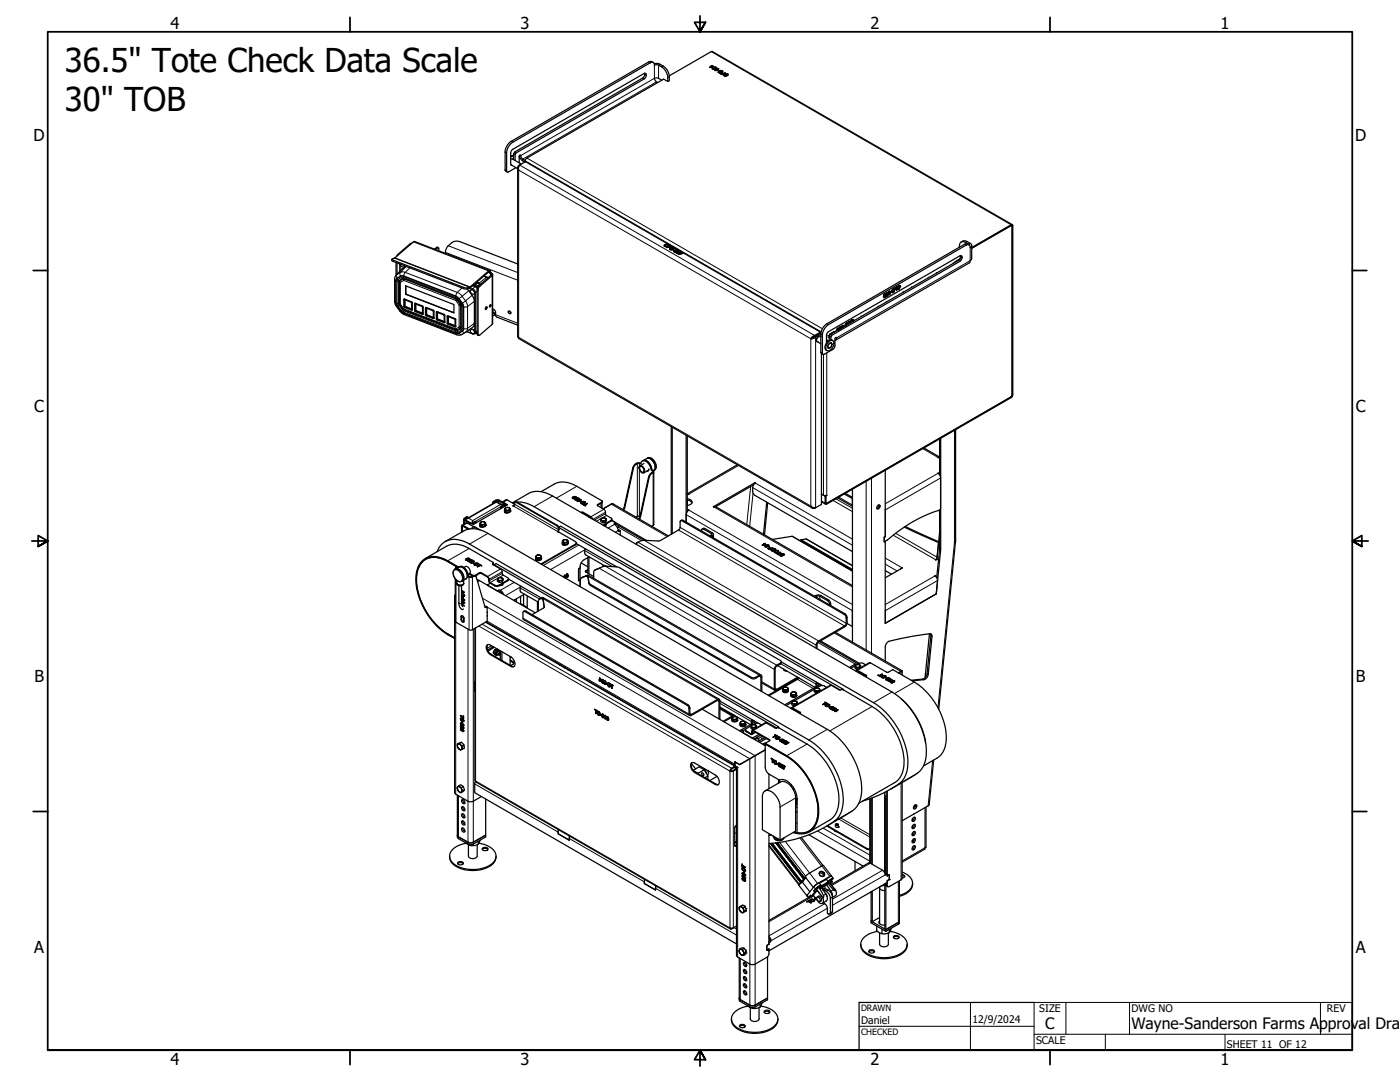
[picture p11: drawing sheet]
<svg xmlns="http://www.w3.org/2000/svg" width="559mm" height="432mm" viewBox="0 0 559 432" stroke-linecap="round" stroke-linejoin="round" font-family="sans-serif">
<defs><g id="words">
<g font-size="13.1">
<text x="25.9" y="28.6">36.5&quot; Tote Check Data Scale</text>
<text x="25.9" y="44.3">30&quot; TOB</text>
</g>
<g font-size="6.6">
<text x="68.1" y="11.7">4</text>
<text x="207.8" y="11.7">3</text>
<text x="347.5" y="11.7">2</text>
<text x="487.2" y="11.7">1</text>
<text x="13.4" y="56.4">D</text>
<text x="540.9" y="56.4">D</text>
<text x="13.7" y="164.3">C</text>
<text x="541.2" y="164.3">C</text>
<text x="13.7" y="272.3">B</text>
<text x="541.2" y="272.3">B</text>
<text x="13.7" y="380.2">A</text>
<text x="541.2" y="380.2">A</text>
<text x="68.1" y="424.9">4</text>
<text x="207.8" y="424.9">3</text>
<text x="347.5" y="424.9">2</text>
<text x="487.2" y="424.9">1</text>
</g>
<g font-size="6.3">
<text x="417.2" y="410.6">C</text>
<text x="451.6" y="410.7">Wayne-Sanderson Farms Approval Dra</text>
</g>
<g font-size="4.2">
<text x="414.8" y="403.9">SIZE</text>
<text x="451.6" y="403.9">DWG NO</text>
<text x="529.7" y="403.9">REV</text>
<text x="343.7" y="408.8">Daniel</text>
<text x="388.1" y="408.2">12/9/2024</text>
<text x="413.5" y="416.6">SCALE</text>
<text x="489.7" y="418.3">SHEET 11 OF 12</text>
</g>
<g font-size="3.5">
<text x="343.7" y="403.4">DRAWN</text>
<text x="343.7" y="412.9">CHECKED</text>
</g>
</g></defs>
<!-- layer: Visible (ANSI) -->
<g fill="none" stroke="#000" stroke-width=".49">
<path d="M257.3 29.2l-.1 1-.7 1-51.1 29.5M260.7 24.9l-1-.4-.7 .2-55 31.7a5.5 5.5 0 0 0-2.4 4.3v7.2l.9 .8M261.1 25.4l1.1-.1 1.3 .3a5.9 5.9 0 0 1 3.4 3.7l.3 2.9-.7 .3M264.1 32l-1.2-.7a1.21 1.21 0 0 0-1.7 .2l.5 .9 .8 .5M267.1 30.3l17.1-9.8 119.8 69.1M283.2 26.9l1.2-.7-.1 .2 .5 .3zM284 26.4l-.8 .5M284.3 26.4l.5 .3M284.4 27.1l.5-.3a.48 .48 0 0 1 .6-.1 .48 .48 0 0 1 .2 .6 .48 .48 0 0 1-.6 .3h-.7zM284.5 26.7l-.4-.2-.5 .3 .9-.1-.9 .1M284.6 26.3h-.8M285.4 27.6l.5-.2a.49 .49 0 0 1 .6-.1 .49 .49 0 0 1 .2 .6 .49 .49 0 0 1-.7 .2l-.7-.1z"/>
<path d="M285.6 27l-.4 .4a.34 .34 0 0 1-.5 .3 .34 .34 0 0 1-.2-.5 .34 .34 0 0 1 .4-.2 .33 .33 0 0 1 .4-.3 .33 .33 0 0 1 .2 .4 .33 .33 0 0 1-.3 .3l-.8-.1M285.8 27a.94 .94 0 0 0-1.5 .4M286.5 27.6a.52 .52 0 0 1-.4 .5 .52 .52 0 0 1-.6-.4l.3-.2a.37 .37 0 0 1 .5-.2 .37 .37 0 0 1 .2 .5 .37 .37 0 0 1-.5 .2l-.6-.1M286.6 28l.5 .2zM286.6 28l.5 .2M286.7 27.6a.91 .91 0 0 0-1.5 .3M286.8 28.6l-.2 .2M286.8 28.6h.1M286.8 28.6a.47 .47 0 0 0 .4 .6 .47 .47 0 0 0 .5-.4M286.8 28.8l.7 .1M286.8 28.8h.1M286.9 28.6l-.1 .2"/>
<path d="M287.2 28.4l.3 .6-.7-.2M287.2 28.4h.1M287.4 28.4l.1 .1M287.5 28.5a.32 .32 0 0 1 .4-.2 .32 .32 0 0 1 .2 .5M287.5 28.5l.2 .3M287.5 29.4l.8 .3 .4-.2M287.5 29.4l.8 .3 .4-.2-.4-.5 .5 .4 .8-.3-1.3 .7zM287.7 28.8l.1 .1M288.1 29.1l.7 .3 .8-.3M288.1 28.3l-.6-.1-.3 .2M288.1 28.3l.3 .3M288.1 28.3l.3 .3-.3 .2"/>
<path d="M288.2 28.6l-.1 .2M289 29.8l-.1 .2M289 29.8l.1 .1M289.3 29.5l1 .1M290.3 29.8a.74 .74 0 0 1-1.2 .2M290.3 29.6l.2 .2M290.3 29.6l-1-.1 .2 .1a.47 .47 0 0 1 .6-.1 .47 .47 0 0 1 .1 .7 .47 .47 0 0 1-.6 .1l-.5-.1v-.3M290.3 29.6a.77 .77 0 0 1-.4 .9 .77 .77 0 0 1-.9-.3v-.4M203.8 62.2l1.2 .1-1.2 .3M203.9 65.8l2.7 1.5M204.4 63.4l3.7 2.1M204.7 63.5l-.9 .1"/>
<path d="M205 61.4v2.3M205.4 60.7l.6 .3-.4 .7-.6-.3zM205.6 61.7v2.3M206 61l51.1-29.5 .6-.7a.82 .82 0 0 0 .3-1 .82 .82 0 0 0-.9-.5l-52.4 30.3-.9 1.4v4.4l.6 .6M206.6 67v67.5l.4 .1-.1 .4 117.3 67.7M207.3 62.2a3.4 3.4 0 0 0 2.2 2.5M207.4 65.9l-.5 1.1 .1 .9a1.2 1.2 0 0 1 0-1.8M207.4 65.9l-.4 .2 .2 .1M207.4 65.9l2.3-1.4 117.8 68M209.7 64.6v-.8l.6-.7 54.6-31.5 1.6 .9v-1.5a5.5 5.5 0 0 0-2.4-4.3l-1.7-.8-1.2 .1a.99 .99 0 0 0-.5-1.1 .99 .99 0 0 0-1.1 .1l-54.9 31.8a5.4 5.4 0 0 0-2.5 4.2l.1 7.5 .5 .2 3.1-1.8M209.7 64.1l-1.4-.9-.5-1.3h-.3l-.3 .5v2.6M164.5 97l-.8 .3-5 4.3-.5 .8"/>
<path d="M173.8 99.6l1.2-.8 .1 1.3M174.9 98.8l-.6-.1-.8 .7M265.3 98.1l.8 .2M266.1 98.8l1.2-.8 .8 .5-.8-.3-.4 .3 .5 .3-.6-.3zM266.1 98.3l.2 .1M266.5 98l.2 .1a.76 .76 0 0 0-.8-.6 .76 .76 0 0 0-.7 .8l1.1 .1M266.5 98a.56 .56 0 0 0-.6-.4 .56 .56 0 0 0-.5 .7h.7M266.6 97.9l-.1 .1M266.8 97.9a1 1 0 0 0-1.7 .2M266.9 98.5l.6 .3M267.4 99.3l.4 .3 .5-.1M267.4 99.1l-.2 .2"/>
<path d="M267.4 99.1a.54 .54 0 0 0 .4 .7 .54 .54 0 0 0 .7-.4h-.1M267.4 99.1l.2 .1M267.6 99.2a.32 .32 0 0 0 .2 .4 .32 .32 0 0 0 .4-.2l-.3-.3a.47 .47 0 0 1 .6-.3 .47 .47 0 0 1 .4 .5h-.2M267.8 99l.7-.3 .5 .4M268.1 99v.1M268.1 98.5l-.8-.5-1.2 .8M268.1 99.1l.4-.2 .2 .4M268.1 99.1l.3 .3M268.4 99.4l.1 .1M268.6 99.7l.5 .2zM268.6 99.7l.5 .2M268.8 99.1l-.1 .2"/>
<path d="M383.7 96.6l1.1-.5h.6l1.8 1a.87 .87 0 0 1 .6 .8 .87 .87 0 0 1-.6 .9 1 1 0 0 0-.4-1.1 1 1 0 0 0-1.2 .1l-54.9 31.7a5.5 5.5 0 0 0-2.4 4.3v7.3l.3 .4 4.2-2.4 .5-1.1v-2.8a.37 .37 0 0 1 .1-.5 .37 .37 0 0 1 .5 .1l-.2 .7-.4 .4M386.8 97.7l-1.1-.4-.7 .2-54.9 31.7a5.4 5.4 0 0 0-2.5 4.2v7.1l.9 .9M387 97.9l-1.6-1.1a1.6 1.6 0 0 0-2-.1 1.6 1.6 0 0 0-.5 2M387.8 98.8l15.8-9.1h.5l.1 67.9-.2 .6-74 43-.6-.2-.1-3-1.4-.9 1.2 .7 .9-.2-.4 .3v2.7M387.8 97.9v5.3l-1 1.8-53.3 30.8M403.6 90l.4 .2v67.5l-.4 .7M403.6 90l.4 .1v67.7l-.4 .6M403.6 90l-15.8 9.1M403.8 89.9l.1 .1M156.5 103.4l-.1 .5 .3 .3 28.5 11.1h1.3M158.1 104.8v5.1M158.2 111.3l1.8-1.2h1l21.5 8.3 2.2 2.8 .4 1.1-.2 9.6-1.8 1.2h-1l-21.7-8.5-1.9-2.4-.5-1.3v-9.1z"/>
<path d="M158.5 104.9v4.5M159.4 112.4l1.9-1.1 20.9 8.1 1.7 2.4v8.8l-1.9 1.1-21.1-8.3M159.4 112.4l.1 8.8M159.4 112.4v8.7M159.6 105.3v3M159.7 105.4a.93 .93 0 0 0 .6 1.1 .93 .93 0 0 0 1.2-.4M161.3 119.3l3.2 1.3v3.1l-3.2-1.1zM161.4 119.6l2.9 1.1v2.8M161.9 117.4v-3.3v3.3l19.3 7.4M161.9 114.1l19.3 7.4v3.3l-19.3-7.4M162.1 106.3v.1a10.2 10.2 0 0 0-3.9 3.4l-.7 1.4 .1 9.5 .5 1.4 2.1 2.7 1.2 .8 21.3 8.1 1.4-.1 1.7-1 2.8-1.9 .7-1.3-.1-9.9-.7-1.6-2-2.5M177.8 101.1v-1l.6-1.3 2-2a3.3 3.3 0 0 1 3.2-.4l23 8.9"/>
<path d="M186.5 115.3l1.1-.4 7.6-6.5 .9 .9-.1 .5-5.1 4.4-.5 1.2v18l.7 .5M187.8 115.8a1.02 1.02 0 0 1 1.3 .3 1.02 1.02 0 0 1-.1 1.3 1.24 1.24 0 0 1-1.2-1.6zM188.9 115.8l.3 .4M190.1 112.8l1.5 .9M190.3 112.6l1.5 .9M193.2 110.1l1.6 .8M195.5 107.9l-30.1-11.6-7.8 6.7-1.1 .4 .3 .4 29.3 11.1 1.5-.3 7.6-6.6h.4a1.19 1.19 0 0 0 1 1.3l-.2 .7-5.1 4.4-.4 .9-.1 18 .3 .6 5.5-4.7v-19.6M195.8 108.8l-.3 .2M269 100.2a.68 .68 0 0 1 .7-.5 .68 .68 0 0 1 .6 .5l-1 .4zM270 100.6a.62 .62 0 0 1 .7-.5 .62 .62 0 0 1 .6 .7l-1.1 .3-.3-.1zM270.3 100l-.4 .3 .3-.2a.59 .59 0 0 0-.6-.2 .59 .59 0 0 0-.5 .4h.8h-.8M270.4 100a.91 .91 0 0 0-1.5 .3"/>
<path d="M271.2 100.5l-.3 .4 .2-.2a.51 .51 0 0 0-.6-.3 .51 .51 0 0 0-.4 .6l.8-.1h-.8M271.4 100.5a.94 .94 0 0 0-1.5 .4M271.6 100.8l1 .3M272.3 101.1l-1.5 .4M272.3 101.1l-.5-.4 .8 .4-1.8 .4M353.2 117.4l-.5 .3M353.3 117.9l-.5 .2v.5M353.3 117.9l-.5 .2v.5l.6-.5M353.3 117.1v.8M353.3 117.1l-.6 .4 .5-.1v.3a.48 .48 0 0 0-.6 .4 .48 .48 0 0 0 .5 .5l.3-.5M353.4 118.1l-.3 .5-.4 .1M353.9 116.8a.68 .68 0 0 1 .6 .6 .68 .68 0 0 1-.5 .7l-.4-.1z"/>
<path d="M354 116.9l-.3 .7M354.1 116.9a.5 .5 0 0 1 .2 .6 .5 .5 0 0 1-.6 .3v-.2l.1 .4M354.2 116.7a.92 .92 0 0 1-.5 1.5M354.7 116.3h.1a.67 .67 0 0 1 .7 .6 .67 .67 0 0 1-.6 .7l-.4-.3zM354.9 116.4l-.3 .7M355 116.3l.1 .2a.5 .5 0 0 1 .1 .6 .5 .5 0 0 1-.5 .3l-.1-.3 .2 .4M355.1 116.2a.91 .91 0 0 1-.5 1.5M355.8 116.4l-.3 .4M356.2 115.8l.6-.4-.6 .7a.44 .44 0 0 0-.2 .5 .44 .44 0 0 0 .5 .3 .44 .44 0 0 0 .3-.5l.2-.5M356.2 115.8l-.1 .1a.47 .47 0 0 1 .2-.6 .47 .47 0 0 1 .6 .2l-.2 .4M356.3 116.2l-.1 .4M356.7 115.9l-.4 .3"/>
<path d="M356.7 115.3l-.5 .5M356.8 115.1l-.1 .8M357 115.9l-.3 .7-.6 .2M357 115.9l-.8 .7 .1-.4M357.8 114.7v.4l-.6 .4 .6-.2v.6M357.8 114.7l-.7 .3M357.8 115.3l-.6 .3M357.9 114.4l-.1 1.5M357.9 114.4l-.8 .6 .7-.3M358.3 115.1l.2 .2M358.4 114.6a.45 .45 0 0 1 .3-.5 .45 .45 0 0 1 .5 .3 .45 .45 0 0 1-.2 .6l-.4 .3-.3-.2M358.9 114.1l-.5 .5"/>
<path d="M359 113.9h.1M359.1 113.9a1.07 1.07 0 0 1-.8 1.6M359.1 113.9a.84 .84 0 0 1 0 1.1 .84 .84 0 0 1-.9 .3l.1-.2M359.1 113.9l-.7 .3v.4M360.5 116.4l.1 .2M363.7 114.5l.2 .2M370.5 110.7l.2 .1M373.8 108.8l.1 .1M380.5 104.9l.2 .1M381.3 104.4h.1M382.9 103.4h.1M383 103.4l-1.7 1"/>
<path d="M383.3 102v1l-.7 .9-51.2 29.5M159.4 121.1l.2 .4M159.5 121.2l.1 .3M159.5 121.4l1.4 2M159.6 121.5l1.3 1.9M160.9 123.4l.2 .2M160.9 123.4l21.3 8.3M165.6 121.1l3.2 1.2v3.1l-3.2-1.2zM165.8 124v.1M165.8 121.3l2.8 1.1v2.8M168.6 125.2h.1M169.9 122.7l3.2 1.2v3.2l-3.1-1.1z"/>
<path d="M170.1 125.7v.1M170.1 122.9l2.9 1.2v2.8M170.1 122.9v.1M172.9 126.9h.1M174.2 124.4l3.3 1.2v3.2l-3.2-1.2zM174.4 127.4l.1 .1M174.4 124.6l2.9 1.1v2.9M177.3 128.5h.1M178.6 126l3.2 1.3v3.1l-3.2-1.2zM178.8 129v.1M178.8 126.3l2.8 1.2v2.7M181.6 130.2h.1"/>
<path d="M186.2 132.3l2.6 1 .6-.1 1-.7M187.8 131.5a1.02 1.02 0 0 1 1.3 .3 1.02 1.02 0 0 1-.1 1.3 1.22 1.22 0 0 1-1.2-1.6zM188.9 131.6l.3 .4M189.9 133l.5 .1M194 122.6l-.3 .7M194 122.5l.3-.1 .1 .5-.5 .7-.2-.4zM195.5 121.8l-.1 .4M195.6 121.7l.1-.1a.4 .4 0 0 1 .2 .6 .4 .4 0 0 1-.5 .2zM196.6 123.4a1.21 1.21 0 0 1 1.2 1.1v1.3l.4 .7 8.4 3.3M196.7 123.4l.1 1.5 .4 .2 .6-.5M197.8 125.3l-1.2 .6M203 124.2a.59 .59 0 0 1 .8 .2 .59 .59 0 0 1-.4 .8l-.4-.4z"/>
<path d="M203.3 124.1l.6 .7M324 135l-.4 .2M324.3 134.7l.1 .2M324.5 134.5l.2 .3M325.2 133.9l-1 .5-.6 .8M325.2 134.3l-1.2 .7M325.2 134.3l.3 .2M325.5 134.5l-.9 .6-1 .1M327.4 134.4a1.22 1.22 0 0 0-1.3 .6 1.22 1.22 0 0 0 .1 1.4M327.5 132.5v.4l-2.3 1.4v-.4M327.5 132.5l-2.3 1.4M327.6 134.5a1.22 1.22 0 0 0-1.4 .3 1.22 1.22 0 0 0-.1 1.5l1.5 .9"/>
<path d="M327.6 133.3l-2.1 1.2M327.7 133.1l-2.5 1.2M329.9 135.7l.6 .4M330.4 134.5l.6 .3M330.4 133.8l.6 .3M330.6 138.9h.1M330.9 137.3a.68 .68 0 0 1 1-.3 .68 .68 0 0 1 0 1.1 .8 .8 0 0 1-.5 .8 .8 .8 0 0 1-1-.4zM330.9 137.2a.64 .64 0 0 1 1-.3 .64 .64 0 0 1 .1 1 .81 .81 0 0 1-.6 1 .81 .81 0 0 1-1-.5zM330.9 136.2a1.18 1.18 0 0 1 1.7-.1 1.18 1.18 0 0 1 .2 1.6 2.2 2.2 0 0 1-3 2 3.1 3.1 0 0 1 1.1-3.5zM331 134.1v1.6M331.4 133.4l.6 .4-.4 .7-.6-.4zM331.6 134.5v1.1"/>
<path d="M331.7 136.8l.1 .1M332 133.8l51.2-29.5 .7-1a.73 .73 0 0 0 .2-.9 .73 .73 0 0 0-.9-.3l-52.5 30.3-.8 1.2v3.2M332.4 135.9a2.26 2.26 0 0 0-3.1 2.2l.1 1.3 .7 .5M332.8 132.4h.1M332.9 132.4l-1.7 .9M333.7 131.9l.2 .1M334.2 131.4l.4-.3v.4l-.6 .4M334.2 131.8h.1M334.4 131.6h.1M334.5 131.6h.1M334.5 131.1l-.3 .3M334.6 130.9l.2 .6-.2-.6-.4 .2v.3"/>
<path d="M335.1 131.3h.1M335.3 130.6l-.2 .7M335.5 130.6l.1 .4M335.6 130.4l.1 .4M335.6 131h.1M335.7 130.8l-.1-.4-.4 .1-.3 .9M335.7 130.8v.2M336 130.7h.1M336.3 130l-.3 .7M336.4 130l.1 .5M336.5 129.8l.2 .5M336.7 130.3l-.2-.5-.3 .1-.3 1"/>
<path d="M336.7 130.3v.1M337.2 130.1l-.4 .2M337.5 129.5l.6-.5-.7 1M337.5 129.5l-.1 .1a.48 .48 0 0 1 .2-.7 .48 .48 0 0 1 .7 .3l-.3 .3M338 129.5l-.2 .3M338.1 129l-.6 .5M338.2 128.8l-.2 .7M339.1 128.3v.5l-.5 .5 .5-.3M339.1 128.3l-.6 .4M339.1 128.9l-.5 .4M339.3 128.1v.8v-.8l-.8 .6 .6-.4M340.3 127.8l-.6 .5"/>
<path d="M340.4 127.6l.2 .3-.5-.3-.4 .7M340.4 128.2l-.3-.5-.4 .6M340.4 128l.2 .1M343.7 126.1l.2 .1M350.4 122.2l.3 .1M353.7 120.3l.2 .1M327.9 141v60.3l-2.4 1.3M403.6 158.4l-73.7 42.5-.3-.2M267.9 170.3v42.9M273.9 173.7v34.7M274.3 174v30.2M368.8 178.8l6.2 3.6"/>
<path d="M375 175.2v14.3M375.5 174.9v44.5l-1.8 17.6M381.4 171.5v44.4l-.4 .6 .4-.5-6.7 67.1M216 196.2l5.2-3a9 9 0 0 1 9 .9l10.2 5.9v.3l-2 1.3 2.6 1.6a2.12 2.12 0 0 1 .8 2.1l2.1 1.4 .3 .6-3.5 2.2M228.5 198.6a.74 .74 0 0 1 .7-.5 .74 .74 0 0 1 .7 .5 .75 .75 0 0 1-.7 .5 .75 .75 0 0 1-.7-.5zM228.6 198.7a.59 .59 0 0 1 .5-.4 .59 .59 0 0 1 .6 .2l-.7 .4zM228.6 198.8l.5 .1M228.8 198.4l.8-.2 .3 .2M228.8 198.4l-.4 .4M229.6 199.3l.5 .1M229.7 198.4l-.6 .5M229.8 198.9l.6-.2 .5 .3"/>
<path d="M229.9 199l-.6 .3M230 199l.2 .1M230.2 199.1l-.6 .1 .5 .2M230.2 199.1l-.2-.2 .4-.1 .3 .1-.1 .2M230.2 199.1v.1M230.3 199.7a.74 .74 0 0 1 .7-.5 .74 .74 0 0 1 .7 .5 .75 .75 0 0 1-.7 .5 .75 .75 0 0 1-.7-.5zM230.5 199.8l.4 .2M230.5 199.7a.54 .54 0 0 1 .5-.4 .54 .54 0 0 1 .6 .3 .54 .54 0 0 1-.5 .4 .54 .54 0 0 1-.6-.3zM230.6 199.1l.2 .1a.51 .51 0 0 0-.4-.6 .51 .51 0 0 0-.6 .4 .35 .35 0 0 0-.4 .5 .35 .35 0 0 0 .6 .1l.1-.2M230.8 199l-.2 .1M231.6 200l.6 .1zM231.6 200l.6 .1"/>
<path d="M231.6 199.5l-.7 .5M231.8 199.5l-.7-.3-.8 .6M252.8 186.8a2.27 2.27 0 0 1 3-1.8 1.43 1.43 0 0 1 1.2-1.2 1.43 1.43 0 0 1 1.4 .8l1 1.3 .6 1.6 .6 .7-1.2 1.1-.5 1.1M255.3 186a1.75 1.75 0 0 1 1.7 .8 1.75 1.75 0 0 1 0 1.9 1.97 1.97 0 0 1-1.7-2.7zM255.4 186.2a1.47 1.47 0 0 1 1.5 .7 1.47 1.47 0 0 1-.1 1.6 1.65 1.65 0 0 1-1.4-2.3zM255.8 185a2.16 2.16 0 0 0-3.2 1.7M256.4 184a2.85 2.85 0 0 1 3.6 2.6l.7 1.3M257.1 185l-1.7 .9M258.2 183a3.2 3.2 0 0 1 3.3 3.5l-.1 .6-.5 .6M258.2 183a2.64 2.64 0 0 1 3.6 2.3v1.5l-.9 .9M258.2 183l-1.3 .7M258.4 187.9h.4"/>
<path d="M258.9 187.6l-1.9 1.1M258.9 187.6h.1M259 187.1l-.1 .6-.7 .3M260.7 187.9l.1 .6-.9 .7-.8 1.3M260.9 188.2v21.1l-.8 .7M260.9 187.7l-.2 .2M274.3 197.1l.7 .1zM274.3 199.1a1.37 1.37 0 0 1 1.5 .4 1.37 1.37 0 0 1 .1 1.5l-1.6 .7M274.3 199.6l1.1 .2 .8 .8M294.3 185.5l-20 11.6M300.8 193.5l-15.2 8.7M329.4 197.8l.2 .1"/>
<path d="M329.6 197.9v2.8M329.6 197.9h.1M334.3 198.6l6 3.5M337 197.1l3.2 1.9M337.4 196.9l2.9 1.6M340.3 199v2.8M340.3 195.3v61M353.3 187.7v26.4M374.4 182.5l.6-.1zM375 189.1l-.7-.2 .8 .8 .3 .8v12.7l-.8 .5a56.3 56.3 0 0 0-20.4 11.8l-1.2 .7M177.7 216.1l7.4-4.2a9.4 9.4 0 0 1 9.7 1l135.4 78.2a29.6 29.6 0 0 1 13.6 25.8 9.3 9.3 0 0 1-5.6 8l-8.5 4.9M184.6 209.9l2.3 1.3-2-1.2-.4 .2v2z"/>
<path d="M185.1 207.2v2M186.8 206.5l-.6-.2-1 .6-.1 .5 2.8 1.6h.8l1.2-.7 .3 .3M186.9 206.7l-.4-.2-.9 .8 2.3 1.4 1.7-.6 .4 .3M187 206.8l-1.1 .7M187.3 211.1l-2.9-1.5-.2 2.8M188.4 211a.53 .53 0 0 1 .2-.6 .53 .53 0 0 1 .6 0l1.5 .8M188.7 207.8l-.3 .9M188.7 210.3l.6-.2 2.4 1.4M191.6 209v.7l.8 .4v-.6M191.6 209.5a1.17 1.17 0 0 0 1.1 .9 1.17 1.17 0 0 0 1.2-.9M191.6 209.9a.62 .62 0 0 0 .9 .5M191.7 210l-.1 .1"/>
<path d="M191.7 208.6l.3 .6-.4-.2zM191.9 208.4l.5-.2-.7 .4zM192 209.2l1 .1-.6 .2zM192.4 208.2l1 .2zM193 209.3l.7-.4-.2 .4zM193.4 208.4l.5 .3-.2 .2zM193.5 210l-1.1 .1M193.5 209.3v.7M193.8 209.3l-.3 .6M193.9 208.7a1.16 1.16 0 0 1-.4 1.3 1.16 1.16 0 0 1-1.3 .1l-.5-.3-.1-.5M193.9 209.3v.3M196.6 201.1l.4-1 1-.6h1.1l2.5 1.6-.1 .4-1.1 .7-.3 .6"/>
<path d="M196.9 200.9l.4-.6 1.5-.6 2.3 1.4v.3l-1.1 .8-.2 .8M198.2 200.1l-11.9 6.9M198.3 200.1l-.2 .3M198.3 200.1l2.4 1.4M199.7 201.4l1.1 .2M200.5 200.3l1.8-.9 3.1 1.9M200.6 200.4l1.9 1-14.3 8.3-2-1.1-1.8 1M201.4 203.8a1.19 1.19 0 0 0 1.1 .9 1.19 1.19 0 0 0 1.2-.9M201.4 203.3v.7l.8 .5v-.7M201.4 204.2a.61 .61 0 0 0 .3 .5 .61 .61 0 0 0 .7 0M201.4 203.7v.2M201.4 204l.8 .4"/>
<path d="M201.5 203l.3 .5-.4-.2zM201.5 204.4l-.1 .1M201.7 201.6l.3 .2M201.7 202.7l.6-.2-.8 .5zM201.7 201.3v.3M201.8 203.5l1 .2-.6 .1zM202.3 202.5l1 .2zM202.3 201.6l-.6-.4v.7M202.8 203.7l.7-.5-.1 .5zM203.3 202.7l.4 .3-.2 .2zM203.4 203.7v.6M203.7 203l-.3 1.3-1.2 .2 1.1-.2"/>
<path d="M203.7 203.6v.3M203.7 203.7l-.3 .6M204.5 200.7l6.4-3.7a9.7 9.7 0 0 1 9.7 .9l135.4 78.3a29.7 29.7 0 0 1 13.6 25.8 9.5 9.5 0 0 1-5.6 8l-8.5 5M205.4 201.2a.54 .54 0 0 1 .1-.6 .54 .54 0 0 1 .7 0l15.9 9.2 .9 1.4M205.4 201.2l-.3 .7h-.3l.5-.4M205.6 200.5l.8-.1 16 9.2 .7 .8M205.7 200.4l-1.1 .3M206.3 200.4a11.9 11.9 0 0 1 6.9 1.8l135.5 78.2a29.6 29.6 0 0 1 13.6 25.8 9.8 9.8 0 0 1-6.5 8.5l-4.8 2.5-6.7 2.5M222.8 212.2l6.9 4 .3 .7-14.1 8.2M223 211.4l-.5 .7 .3 .1M223 211.9l-.2 .3M223 210.5v1.8"/>
<path d="M224.4 216.6a1.19 1.19 0 0 0 1.2 1 1.19 1.19 0 0 0 1.2-1M224.5 216.2v.6l.8 .5v-.6M224.5 217.1a.65 .65 0 0 0 1 .5M224.5 216.5v.3M224.5 216.9l.8 .4M224.6 215.8l.3 .6-.4-.2zM224.6 217.2l-.1 .1M224.8 215.5l.6-.1-.8 .4zM224.9 216.4l1 .1-.6 .2zM225.4 215.4l.9 .1zM225.9 216.5l.7-.4-.2 .4zM226.3 215.5l.4 .3-.1 .3z"/>
<path d="M226.4 216.5v.6M226.7 215.8l-.3 1.3-1.1 .2 1.1-.2M226.7 216.4l.1 .4M226.7 216.5l-.3 .6M230 217l-.3 .4-13.5 7.8M230 216.9l16.1 9.3M230 216.7v.3M231.9 204.5l.8-.1 3.2 1.8 .6 1M231.9 200.5l-.1 .2M232.2 204.7h.5l3.2 1.8 .3 .5M232.3 200.2l.1 .1a.47 .47 0 0 1 .7-.1 .47 .47 0 0 1 .1 .7 .47 .47 0 0 1-.6 .1l-.7-.5M232.3 200.2a.57 .57 0 0 1 .9-.1 .57 .57 0 0 1-.2 .9h-1l-.1-.5"/>
<path d="M232.3 200.2h.8l.4 .4M232.7 201.4l.5 .1 1.3-.5-1.1 .6 .2 .3zM232.8 201.3l-.1 .1M233.3 200.5l-.8 .5-.5-.3M233.4 201.6l.4 .2M233.6 219l-.2 1.7 .3 .7 8 4.6M234.5 201l-1.3 .5-.4-.2M235 206.3h.2M235.3 206.2l-.2 .1M236 206.6l-.3 .1M239.8 207.5v.7l.8 .4v-.6M239.9 207.1l.3 .6-.4-.2z"/>
<path d="M239.9 200.8v1.8M240.1 206.9l.5-.2-.7 .4zM240.2 207.7l1 .2-.6 .1zM240.3 200.6v2.2M240.3 200.6l-1.9 1.1M240.5 200.1l-.2 .5M240.6 206.7l1 .2zM241.2 207.9l.7-.5-.2 .4zM241.6 206.9l.4 .3-.1 .2zM241.7 207.8v.7M241.8 209.2v.5M242 207.2a1.2 1.2 0 0 1-1.4 1.4"/>
<path d="M242.2 209l-.4 .7-.7 .1M244 201.2h.9l21.9 12.7M244 201.2h.9M244 201.2l-3.3 1.9M244.2 207.2l-.3 .8-3 1.7M245.5 209.4l.2-.8-.6 .5 1.1 1.1 .6 1.8 .7-.3v1.8M245.7 208.6l-1.5-.9 13.8 8M245.7 209.1l11.4 6.5M246.7 211.5l.8 .2M247.1 209.8l-.7 .7M248.6 203.4l.5-.8 3.5-15.9 .2 .1-3.5 15.9-.4 .8M253.8 217.1l.2-.4 2.4-1 6.3 .2 .9-.2 7.4-4.3 .5-.9v-2.4l.6-.3 65.2 37.7 .4 1.1v2.1l-.4 1-10.6 6.1-.8 1.1-.1 1.8"/>
<path d="M255 216.3l-.9 .4M255.4 206.2l3.5-15.8 .2 .1-3.4 15.8-.5 .9M255.4 206.2l-.4 .8M255.4 206.2l-.7-.2-.9 .4M271.7 207.8l.9-.2 64.9 37.5 .6 1.3v2.1l-.4 1.1-11.1 6.7-.4 .6-.1 2M274.3 203.7l.7-.2-1.1 1.6v3.3M280 211.9a.57 .57 0 0 1 .1-.7 .57 .57 0 0 1 .7 0l3.2 1.8 .1 .4-.7 .5M280.3 211.1l.8-.3 3.2 1.9a.66 .66 0 0 1 .5 .6 .66 .66 0 0 1-.5 .6l-.4 .2M284.8 213.3v1.4M304.2 217.6l1.2-.7-.1 .2 .5 .3zM305 217.1l-.8 .5M305.3 217.1l.5 .3"/>
<path d="M305.4 217.8l.5-.3a.48 .48 0 0 1 .6-.1 .48 .48 0 0 1 .2 .6 .48 .48 0 0 1-.6 .3h-.7zM305.5 217.4l-.4-.2-.5 .3 .9-.1-.9 .1M305.5 217h-.7M306 200.4l-1.3 12.8M306.4 218.9l.8 .3 .4-.2M306.4 218.9l.8 .3 .4-.2-.4-.5 .6 .4 .7-.2-1.2 .7zM306.4 200.6l-1.2 12.9M306.6 217.7a.59 .59 0 0 1-.5 .5 .59 .59 0 0 1-.6-.3l.4-.2a.35 .35 0 0 1 .5-.2 .35 .35 0 0 1 .1 .5 .35 .35 0 0 1-.4 .2l-.7-.1M306.6 218.2l.5 .1zM306.6 218.2l.5 .1M306.8 217.7a.91 .91 0 0 0-1.5 .4M307.1 218.7l.7 .2 .7-.2"/>
<path d="M307.9 219.3l-.1 .2M307.9 219.3l.1 .1M308.3 215.3l8.1-1.2 23.9 13.8M309.1 220l-.1 .2M309.1 220l.2 .1M309.3 219.1l-1-.1 .1 .1a.47 .47 0 0 1 .7-.1 .47 .47 0 0 1 .1 .7 .47 .47 0 0 1-.7 .1l-.4-.1-.1-.3M309.3 219.4a.77 .77 0 0 1-1.3 .1M309.3 219.1l.2 .3M309.3 219.1a.77 .77 0 0 1-.4 .9 .77 .77 0 0 1-1-.3v-.4M310.5 219.8l-.9 .1a.47 .47 0 0 1 .7-.2 .47 .47 0 0 1 .1 .7 .47 .47 0 0 1-.6 .1l-.6-.1 .1-.3M310.5 219.8l.2 .3M310.5 219.8a.76 .76 0 0 1-.4 .9 .76 .76 0 0 1-1-.2v-.5"/>
<path d="M319.4 215.8l.2 .2M319.7 215.6l-.3 .1M319.7 215.4l2.4-.2 18.2 10.5M319.8 215.8h-.2M323.9 218.2l-.3 .1M325.2 202.6v.2l.3-.2M325.5 202.6l-.9-.1-1-.5a1.19 1.19 0 0 0 1.6 .8M327.9 200.2l1.6 1M329.6 200.8l.1 .1M350.4 201.7a.58 .58 0 0 1 .9 .1 .58 .58 0 0 1-.3 .8 .64 .64 0 0 1-1 .4 .64 .64 0 0 1 .2-1.1zM350.8 201.5l-.2 .9-.6 .5M352.9 214.4h.1"/>
<path d="M352.9 216.2h.1M353.3 203.2l.1 .3M353.3 214.1l-.4 .3v1.9l.4-.3v32.7M353.3 214.1h.1M353.4 214.1l-.4 .3v1.8M361 210.4l13.6 6.1-.6 6.1-.6 .8 .7-.2 .5 .2M361.3 210.1l13.3 6.1M375 203.5a134.6 134.6 0 0 1-1.1 27.1M375 212.5l-1.1 10.8M169.7 222.9l8.5-4.9a9 9 0 0 1 9.1 .9l9.5 5.5-.1 .9M174.4 220.2a7.5 7.5 0 0 1 10.6-4.2l137.8 79.3a29.7 29.7 0 0 1 13.6 25.8 9.2 9.2 0 0 1-4.9 7.7 53 53 0 0 1-24.6 7.9M181.5 238v78.3l.4 .6 5.4 3h1.4l3.4-2"/>
<path d="M181.6 237.6l-.1 .5 .2 .5M181.7 237.3v1.1M181.7 231l.1 17.1 5.4 3.2 1.1 .1 6.2-3.5v-2.1M181.7 226.9v.2M181.8 227.1a3.3 3.3 0 0 1 3.2 4.1l-.5 .6M181.8 227.1a2.6 2.6 0 0 0 .2 4.2l1.3 .9 1.2-.4M182.3 232.8a1.61 1.61 0 0 0 2.8 0M182.4 226.2l-3.7-2.1a8 8 0 0 0-10.2 .3 12.9 12.9 0 0 0-1.5 12.3 27.9 27.9 0 0 0 11.7 16.3l2.8 1.6M182.5 231.7l.6 .4M182.7 226.1l-4-2.3a8.2 8.2 0 0 0-10.3 .1 13.7 13.7 0 0 0-1.5 13.2 28.9 28.9 0 0 0 11.8 16.2l2.8 1.5M183 226.4a2.81 2.81 0 0 1 3.5 2.6l.7 1.3M183.2 226.3a2.85 2.85 0 0 1 3.6 2.5l.7 1.4 1.2-.3"/>
<path d="M183.2 233.7v6.9a2.83 2.83 0 0 0 1.4 2.7M183.2 226.2l-1.1 .7M183.2 226.3a3.2 3.2 0 0 1 3.3 3.6l-.4 1.1-1.6 .8M183.2 226.3l-1.4 .8M183.3 226.2l-.5-.1a.88 .88 0 0 0-1 1M183.3 226.2h.1M184.2 236.6a.83 .83 0 0 1 .9 .4 .83 .83 0 0 1-.2 1h.3M184.2 237.5l.2 .2zM184.2 236.8l.5 .1-.4-.1M184.2 237.2l.2 .5M184.2 238.6a.7 .7 0 0 1 .9 .2 .7 .7 0 0 1-.1 .9l-.8-.5 1 .5M184.2 235.8l1.1 .6-1.1-.6"/>
<path d="M184.2 235.6l1.1 .8M184.2 239.6a.71 .71 0 0 1 .9 .3 .71 .71 0 0 1-.1 .9l-.8-.5 1 .5M184.2 233.7v7.2l.5 1.2M184.3 238.8h.1M184.4 238.8l.7 .4v.4M184.4 238.8l.7 .4v.4l-.9-.6M184.4 238.8h-.2M184.4 239.8l.7 .4v.5M184.4 239.8l.4 .2a.35 .35 0 0 1 .4 .3 .35 .35 0 0 1-.3 .4 .35 .35 0 0 1-.4-.3l-.3-.3M184.4 239.8l-.2 .1M184.4 239.8l-.1 .1M184.7 236.9l.5 .7z"/>
<path d="M184.7 238.1l.2 .6M184.7 238.1v.5zM184.8 238h.1M184.8 237.8l.4-.2-.1 .2M185.1 231.6v1.3a1.54 1.54 0 0 1-1.4 .9 1.54 1.54 0 0 1-1.4-.9v-1.3M185.2 226.4a1.72 1.72 0 0 1 1.9 .2 1.72 1.72 0 0 1 .6 1.8l-.9 .8M185.9 223.1l.6-.3a.47 .47 0 0 1 .6-.1 .47 .47 0 0 1 .2 .7 .47 .47 0 0 1-.6 .2h-.8zM186.1 223.5l.7-.2zM186.8 223.3l.3-.2zM186.9 223.9l.6 .1M187.1 223.1a.56 .56 0 0 0-.6-.1 .56 .56 0 0 0-.4 .5l-.1-.1M187.2 230.3h.1"/>
<path d="M187.2 230.3a2.07 2.07 0 0 0 2.2-.4l.7 .4 3.5 12.1 .9-.1M187.2 229l1.5 .9M187.3 223.6l-.6 .3M187.3 223.5l.6-.2 .4 .3M187.3 223a.94 .94 0 0 0-1.5 .4M187.5 223.6l.2 .1-.8 .2 .6 .1M187.5 223.6l.5-.1v.3M187.5 223.6h.1M187.7 224.3a.74 .74 0 0 1 .7-.5 .74 .74 0 0 1 .7 .5 .75 .75 0 0 1-.7 .5 .75 .75 0 0 1-.7-.5zM187.9 224.3l.4-.2a.34 .34 0 0 1 .4-.2 .34 .34 0 0 1 .3 .4 .34 .34 0 0 1-.4 .2l-.6 .1zM188 223.8h.1a.48 .48 0 0 0-.3-.6 .48 .48 0 0 0-.6 .4l-.4 .4h.7M188.1 223.6l-.1 .2"/>
<path d="M188.7 229.9l.5-.2 .6 .3M188.8 224.7l.5 .2zM188.8 224.7l.5 .2M188.9 224.2l-.7 .4-.3-.2M189 224.1l-.1 .1M189.2 224.1a.96 .96 0 0 0-1.5 .3M189.4 225l-.2 .3M189.8 224.8a.61 .61 0 0 1 .9-.1 .61 .61 0 0 1 .1 .8 .61 .61 0 0 1-.8 .2l-.7-.2 .1-.5M189.8 224.8l.2 .1a.46 .46 0 0 1 .6 0 .46 .46 0 0 1 0 .6 .46 .46 0 0 1-.6 .1l-.5-.2-.1-.4M189.8 224.8h.8l.3 .3M190.2 229.5l-.5 .4 2.1-1.1 2.8 1.5 .4 .6 .1 1.2 .6 .7M190.4 231.4l.7 .2-.5 .3"/>
<path d="M190.7 225.1l-.6 .5-.7-.3M191.2 225.3l1.1 .5-.5-.2-1.3 .6 1.1-.7zM191.2 225.3l1.1 .5M191.2 231.6l-.6 .4 .6-.4 22.4 12.9M191.6 225.5l-1.1 .7M195.7 232.8l-1.2 .7 4 2.3a1.45 1.45 0 0 1 1.5-.2 1.45 1.45 0 0 1 .9 1.3l.1 .4M196.7 225.3l3.1 1.7a2.12 2.12 0 0 1 .7 2.1l2.1 1.4 .4 .6-3.9 2.4h-1.6l-2-1.1-.2-.4a1.82 1.82 0 0 0-.7-2l-2.8-1.5-2.5 1.2-1.8-.9M196.7 225.1l-.1 .1M196.7 225.1v.2M196.9 224.6l-.2 .5M197.2 225.4v.2M198.5 231.4v.6l.9 .4v-.6"/>
<path d="M198.7 230.9l.2 .6-.4-.1zM198.8 230.7l.6-.2-.7 .4zM198.9 231.5l1 .2-.5 .1zM199.2 236.2l.5 .1 .6 .6M199.4 230.5l1 .2zM199.9 231.7l.7-.5-.1 .4zM200.4 230.7l.4 .3-.2 .2zM200.5 231.6v.7M200.6 233v.5M200.8 231a1.2 1.2 0 0 1-1.4 1.4M200.9 232.8a1.04 1.04 0 0 1-1.5 .8M203 231l-.4 .8-3.7 2.1h-1.2l-2-1.1"/>
<path d="M203 231.1l13.1 7.6M205.5 239.3v.6M206.1 239v1.2M207.8 233.9l-.2 1.9 .4 .6 6.9 3.9M207.8 238v3.2M209 237.3v4.2M209.3 237.1l-4.2 2.5M210.4 237.8v4.9M213.8 222.9a1.49 1.49 0 0 0 1.9 .4M213.8 222.2v.8a1.26 1.26 0 0 0 1.2 .7 1.26 1.26 0 0 0 1.1-.9M213.8 223.2a.62 .62 0 0 0 1 .5M214 223.4l-.1 .1"/>
<path d="M214 221.9l.1 .5-.3-.2zM214.1 222.4l1 .3-.6 .1zM214.1 221.7l.7-.2zM214.5 222.8v.6l-.7-.5M214.8 221.5l1 .2zM215.1 222.7l.8-.4-.2 .4zM215.6 223.3l-1.1 .1M215.7 222.7v.6l.4-.6M215.8 221.7l.3 .4-.2 .2zM215.9 238.8l.6 .1 .2 .4M215.9 238.8l-.6 .3-.4 .7v4M216.1 222.6v.4"/>
<path d="M216.1 222.7l-.4 .6M216.1 222.1v.6M216.1 222.9h.1M216.2 238.7l-.3 .1M216.2 238.7l.5-.3v.5M216.3 238.7l-.9 .4M216.7 238.4l70.4 40.6M216.7 238.9v.4M216.7 238.9l.5 3.5-4.8 2.9M216.7 239.3l.5 3.1M225.2 230l-.2 .2M225.4 229.6v.9v-.9l-.4 .4h.2v.5"/>
<path d="M225.9 229.9a.37 .37 0 0 1 .6-.4 .37 .37 0 0 1 0 .7M226.4 229.7l-.4 .2v.5M226.4 229.2l-.5 .7M226.4 229.3h-.3l-.2 .6M226.5 229.6v.6M226.5 229l.1 .2M226.5 230.2l-.5 .3M226.6 229.2l-.2 .1M226.6 229.2l-.1-.1a.75 .75 0 0 0-.7 .6 .75 .75 0 0 0 .4 .8l.3-.3M231.5 226.7v4.7M231.5 226.6l-.6 .4v4.8l.6-.4M231.5 226.7l-.6 .3v4.8l.6-.4"/>
<path d="M231.5 231.4v2.7M231.5 233.9h.1M232 224.6l2.6 1.6M233.9 229.9l-1.7 .7-.5 .5-.1 3M233.9 229.9h.5l.3 .5v-.4M234.2 229.7l-.3 .2M234.2 229.7l.5-.2v.5M234.2 229.7l-2.1 .9M234.6 227.3l-.9 .6v.3l3.3 1.9M234.6 227.6l-.9 .6M234.6 222.5v6.2M234.7 229.5l69.1 39.9"/>
<path d="M234.7 230l.4 2.8 .6 .9 64.2 37 1.2 .2 2.4-1.1 .2 6M235.1 232.4l.6 .9 64.2 37 1.5 .1 1.9-1.1 .5 .2 .3 6.4M235.1 222.3v6.7M235.2 222.2l-2 1.2a3.6 3.6 0 0 0-1.7 3.2M237 230.8l.2-3 3-1.5 1.4-.3 5.4 .4 64.5 37.2 .3 .7-2 1.3-.7 1.2v8.4l.3 .4 .6-.1M239.5 226.6l-2.1 .9M241.2 225.7v.3M309.9 220.9l.5 .1 1.2-.5-1 .6 .2 .3zM310.5 220.1a.74 .74 0 0 1-1.3 .1M310.6 221.1l.4 .3M311.5 221.5l.1 .2zM311.6 220.5l-1.2 .5-.5-.1"/>
<path d="M312.2 221l-.9 .5M312.2 221l.4 .1M312.2 221l-.9 .5 .6 .6 1.3-.7-.6-.3M312.6 221.1l.6 .3M312.9 221.4l-1 .5-.3-.2 .3 .2 1-.5-.8-.3-.6 .4M325.1 237.9l1.5-.5 1.1 .3 3.2 1.9 .5 .8 .1 1.3v-.3M325.5 238.2l.7-.4h.9l3.2 1.9 .6 .7 .2 1M338 226.3l2.3 1.4M340.3 220.1l-39-22.4-.8-1.2-.1-1.9 1-1.9-16.7 9.5h1l54.6 31.5M340.3 227.3l-20.6-11.9-.1 .3 20.7 11.9M353.3 227.7l2.5 1.5M359.4 227.1l.8-.5-6.9 4"/>
<path d="M373.7 237l-20.4 11.7M373.8 230.4l.1 .1M373.9 230l-.8-.3 .8 .9 .3 1.1-.5 5.3M184.1 245.8a.88 .88 0 0 1 1.1 1v1.1a.5 .5 0 0 1-.5 .4 .5 .5 0 0 1-.5-.5zM184.3 240.8v.2zM184.3 240.8l1 1-1-.6M184.3 245.7v1.5l.2 .6 .6 .4v-1.9M185 246.1l-.7 .4M189.5 250.8v60.5l.4 .7 101.7 58.7M193.6 242.4l.9-.1v2.1M193.8 248.3l99.2 57.3M194 248.2l99.4 57.3"/>
<path d="M194.4 257.7v1.1M194.5 244.4v1.4M194.5 257.4h1.2l8.2 4.7a2.63 2.63 0 0 1 1.1 4l-1.1-.1-8.2-4.8a3 3 0 0 1-1.2-3.8zM194.5 245.8h.1M194.5 244.4h.1M194.7 257.2a2.79 2.79 0 0 0 1.3 3.9l8.2 4.7 1 .2M196.5 258.1l.1 .1M196.8 258.1l-.7 .5M196.8 258.1l-2.2 1.3M197.2 259.8a.54 .54 0 0 0-.3 .5 .54 .54 0 0 0 .3 .5M197.3 258.3l-2.5 1.5M197.5 259.4l.4 .2"/>
<path d="M197.9 259.6l.8-.4 .5 .6a.93 .93 0 0 0-1 .4 .93 .93 0 0 0 0 1M197.9 259.6v.6a.46 .46 0 0 0-.5 .5 .46 .46 0 0 0 .4 .5l.5 .1M198.7 259.2a1.17 1.17 0 0 0-1.3 .2 1.17 1.17 0 0 0-.2 1.3M199.7 259.8v3.4M203.6 253.7v.3M207.8 240.9l2.6 1.5M209 244l.9-.1 64.6 37.3 .8 1.2 .3 2.8 10.8-6.1h.7l.2 8M211.2 258.1l-.2 .1M214.6 240.2l-.1 3.9M327.1 256l15.4 9M327.5 255.8l15.5 8.9M333.4 252.3l26.6 15.4-1.4 .9 1.5-.9v1.7"/>
<path d="M338.1 248.8l2.1 1.2M340.3 243.5v6.5M353.3 243.5l.1 5.2M371 252.9l-1.8 17.6M371.4 252.9l.2 .6-1.7 16-1.1 1.4-5.1 .6M189.5 271.9v4M197 260.5h-.1M197 260.2h.1M197 260.4v.1M197 260.4l.4 .3M197.2 260.7l.6 .6M198.2 261.2l.1 .1"/>
<path d="M198.8 261.2l-1.2 .8M199.4 260.2a.49 .49 0 0 0-.5-.5 .49 .49 0 0 0-.5 .5 .55 .55 0 0 0-.3 .7 .55 .55 0 0 0 .7 .3M199.6 260.4l-.7-.4-.5 .3v.6l.7 .5M199.7 260.5a.47 .47 0 0 0-.7 .2 .47 .47 0 0 0 .4 .6h.1M199.7 260.6h-.2a.38 .38 0 0 0-.4 .3 .38 .38 0 0 0 .3 .4l.3-.3M200.3 260.1v3.5M203.6 263.8l1.5 1M203.6 263.4l1.6 1.1-.3 .5-1.1 .6M203.6 262v3.5M204 262.2l-.4 .2M223.4 265.4l.3-.1-.2 .1M223.6 265.3l-.2 .1"/>
<path d="M224.9 266.2l.2-.1v.2M225.4 266.3v.1M226.7 267.3l.3-.1-.2 .1M228.2 268.1l.2-.1v.2M228.6 268.1v.3M239.1 271.3l.4 .6M239.3 270.5l.7 1.4-.5-.3-.2 .3zM239.3 270.5v.9M239.5 270.8l.3 .9-.3-.9v.6l.3 .3M239.5 271.6l.5 .3M240.2 271.1a.8 .8 0 0 1 .6 .7 .8 .8 0 0 1-.3 .8l-.4-.8zM240.2 271.1a.95 .95 0 0 0 .5 1.5"/>
<path d="M240.3 271.3v.1a.55 .55 0 0 0-.1 .6 .55 .55 0 0 0 .5 .3v-.3l-.1 .4M240.5 271.3l.2 .3zM240.7 271.6v.4zM241.1 271.7a.76 .76 0 0 1 .7 .6 .76 .76 0 0 1-.4 .8l-.3-.6zM241.2 271.6a.94 .94 0 0 0 .5 1.6M241.3 271.9h-.1a.58 .58 0 0 0-.1 .6 .58 .58 0 0 0 .6 .4v-.3l-.1 .4M241.4 271.9l.2 .2zM241.6 272.1l.1 .5zM242 272.8l.4 .4zM242 272.8l.4 .4M242.5 272.7a.76 .76 0 0 1 1 .4 .76 .76 0 0 1-.3 1l-.7-.9M242.5 272.7a.63 .63 0 0 1 .9 .4 .63 .63 0 0 1-.4 .8l-.5-.7"/>
<path d="M242.5 273.2l.3 .6 .6 .3M242.7 272.5l-.2 .2M242.8 272.7a.77 .77 0 0 1 .5 1.2M243.7 272.9l1 .6-.4-.1v1.3l-.2-1.3zM243.7 272.9l.4 .5 .2 1.3M244.3 273.4l.4 .3M287.3 279.8l15.3 8.8M304.1 272.5l5.3 3.1M310.4 265.6l14.9 8.7M312.3 274.8v.6a1.14 1.14 0 0 0 1.7 .8M312.5 274.6l.2-.1-.1 .6zM312.6 275.1l.8 .3h-.6z"/>
<path d="M312.7 274.5l1-.3zM312.8 276l-.4-.5a1.17 1.17 0 0 0 1.1 .9 1.17 1.17 0 0 0 1.1-.7l-.6 .4M312.8 267.1l.4 .5 .8 .2M312.8 275.4v.7M312.9 276.1l1 .1M313.4 275.4l.9-.2-.3 .3zM313.7 274.2l.8 .4zM313.7 267.5v.3M314.5 274.6l.2 .4-.4 .2zM314.7 275v.6l-.7 .6v-.7M315.7 277v.6l.8 .5v-.6M315.7 277.4a1.16 1.16 0 0 0 1.1 .9 1.16 1.16 0 0 0 1.1-.9"/>
<path d="M315.7 277.6l.7 .5M315.8 276.6l.3 .5-.4-.1zM315.9 276.3l.6-.1-.7 .4zM316.1 277.8h.1M316.1 277.1l.9 .2-.5 .2zM316.3 280l.6-.2-.7 .4zM316.5 276.2l1 .1zM316.9 279.8l1 .1zM317 277.3l.8-.4-.2 .4zM317 278h.1M317.5 276.3l.4 .3-.1 .3zM317.5 277.9l-.9 .2"/>
<path d="M317.6 277.3v.6M317.9 279.9l.4 .3-.2 .3zM317.9 277.3l-.3 .5M317.9 276.6l-.3 1.3-1.1 .2M318.4 270.3l-8.4 4.8h-.5l-.1-8.4 .4-.7 2-1.2 .1-.7 16.3 9.4M318.7 270.5l-12.1 7M319.1 270.7l-12.1 6.9M325 275.4v.6l.8 .5v-.6M325.1 275l.3 .6-.4-.2zM325.1 275l-8.2 4.8M325.3 274.8l.6-.2-.8 .4zM325.3 274.3h.1"/>
<path d="M325.4 275.6l1 .1-.6 .2zM325.9 274.6l.9 .1zM325.9 272.3l-.2 1.8M326.1 272.7v1.2M326.1 272.4v.4M326.2 276.5h-.4M326.4 275.7l.7-.4-.1 .4zM326.8 272.8l-.1 .7M326.8 274.7l.4 .4-.1 .2zM327 275.7v.3M327.2 275.1v.8M327.4 273.1l-14.1 8.2"/>
<path d="M330 274.3l-1.2-.7h-1l-1.9 1M336.5 275.3h-1.5l-3.6-1.8-15.6 8.9M336.5 275.3l11.6 6.6a27.4 27.4 0 0 1 12.6 24.5 8 8 0 0 1-3.6 5.9l-14.3 8.3M336.6 275.3l-112.8-65.3-.8 .5 112.4 64.9M336.6 275.1l-.2 .1M341.2 266v.6l.8 .5M341.4 265.6l.2 .6-.4-.2zM341.4 265.6l-1.8 1.1M341.5 265.4l.7-.2zM341.6 266.2l1 .1-.6 .2zM341.6 267.8l.5-.4 3.6 2.1 .2 .3-.3 .3M341.8 267.4l5.5-3 6.7 3.9h.5l1.8-1.1 8.6 5a27.4 27.4 0 0 1 12.6 24.4 8 8 0 0 1-3.5 6l-5.4 3"/>
<path d="M341.9 268l.3-.3 3.7 2.2M342 266.5v.6h.5M342.2 265.2l-1-.1-2.1 1.3M342.2 265.2l.9 .2zM342.6 266.3l.8-.3-.2 .3zM342.9 264.8l1.2-.2 1.4 .7M342.9 264.8l-.7 .4M343 268.4h.1M343.1 268.3l-.4 .2M343.1 265.4l.4 .3-.1 .3zM343.2 266.3v.4M343.2 268.3l-.3 .1"/>
<path d="M343.5 265.7v.8M344.5 269.1l-.4 .2M345.1 269.4l-.4 .3M350.4 269.5l1.1 .5M350.6 269.4l.4 .3zM351 269.7l1.1-.7zM351.8 270.1a.9 .9 0 0 1 .9-.5 .9 .9 0 0 1 .8 .5l-.2 .2a.58 .58 0 0 0-.6-.6 .58 .58 0 0 0-.5 .7h.5M351.8 270.1l.3 .4h.8M351.8 270.1v.1M352 270.2l.7 .2M352.2 269.1l-1.1 .6 .4 .3-.4-.3M352.7 270.4l.2 .1"/>
<path d="M353.3 270l-.1 .2M353.3 263.8v-5.6a2.63 2.63 0 0 1 1.6-2.3 99.5 99.5 0 0 1 16.7-2.9l.4 1-1.7 15.7-.4 .8-.9 .7-4.9 .5M353.4 270.4l.5 .2zM353.4 270.4l.5 .2M353.5 270a1.03 1.03 0 0 0-1.7 .1M353.7 270.9l.5-.2a.49 .49 0 0 1 .6-.2 .49 .49 0 0 1 .2 .6 .49 .49 0 0 1-.6 .3h-.7zM353.8 271a.51 .51 0 0 1 .5-.4 .51 .51 0 0 1 .5 .3l-.6 .4zM354.7 271.7h.6M354.7 271.4l-.2 .3M354.7 271.4l.1 .1M354.9 270.8l-.8 .5-.3-.2M355.1 270.8l-.6-.3-.9 .6"/>
<path d="M355.3 271.7h.1M355.4 271.3l.1 .4M355.4 271l-.2 .3M355.4 271l-.2 .8-.5-.1 .1-.2M355.4 271l.8 .4-.8-.2a.52 .52 0 0 1-.2 .8 .52 .52 0 0 1-.7-.4l.2-.2M355.4 271l.8 .4M355.7 272.4h.4zM355.8 271.9l.5-.3a.42 .42 0 0 1 .6 .1 .42 .42 0 0 1-.1 .6 .42 .42 0 0 1-.6-.1l-.3-.3-.3 .3M355.8 271.8l.8-.2 .4 .4M355.8 271.8l-.3 .5 .8 .2M355.8 271.9l-.4 .3M356.1 272l.2-.3 .5 .3"/>
<path d="M356.1 272h.1M356.1 272.4l.2 .1zM356.2 272.1l.2 .1zM356.4 272.2l.3-.1zM359.8 278.9a29.4 29.4 0 0 1 9.7 17.7M182.6 296.9h.3l-.3 .7zM182.6 297.6l.5 1.2zM182.6 296.9l1.6-.7a2.1 2.1 0 0 1 1.1 2.4l-.8 .4M182.9 296.9l.5-.2 .4 .6zM183.1 298.8l.9 .4-.3 .1zM183.8 286.9l.5 .7a.47 .47 0 0 1-.4-.5 .47 .47 0 0 1 .5-.4 .47 .47 0 0 1 .4 .5l.2 .3-.3 .3M183.8 286.9a.76 .76 0 0 1 1-.2 .76 .76 0 0 1 .3 1l-.4 .3"/>
<path d="M183.8 285.5l1.1 .8 .2 .6M183.8 285.5l1.1 .6 .2-.3v1.1l-.2-.6zM183.8 288.6a.79 .79 0 0 1 .9 .2 .79 .79 0 0 1 .1 .9l-.8-.4zM183.8 289.7a.79 .79 0 0 1 .9 .2 .79 .79 0 0 1 .1 .9l-.8-.4zM183.8 290.5l.2 1M183.8 290.5v.9l.2-.6 .5 .9M183.8 290.5l1 1.2-.2-.6M183.8 297.3l.6 .4v.7zM183.9 288.5a.93 .93 0 0 0 1 1.2M183.9 289.6a.95 .95 0 0 0 1 1.2M183.9 286.6l-.1 .3M184 288.7a.58 .58 0 0 1 .6 .2 .58 .58 0 0 1 .1 .6 .53 .53 0 0 1-.6-.2 .53 .53 0 0 1 0-.6l.6 .4 .1 .4"/>
<path d="M184 289.8a.58 .58 0 0 1 .6 .2 .58 .58 0 0 1 .1 .6l-.4-.2a.34 .34 0 0 1-.4-.2 .34 .34 0 0 1 .2-.4 .34 .34 0 0 1 .4 .2l.3 .6M184 286.8a.74 .74 0 0 1 .9 1M184.2 296.2l-.8 .5M184.3 287.9l.1 .6zM184.3 287.9l.1 .6M184.4 298.4l.1 .6-.5 .2zM184.5 291.7l.4 .2M184.6 291.1l.2 .6M184.6 291l.4 .7-.2 .3-.3-.3M184.6 291v.1M184.7 288h.3M184.7 287.8v.2"/>
<path d="M184.9 285.7v.4M185.2 297.3l-.8 .4M237.4 283l.9 .6-.4-.1v1.3l-.1-1.4zM237.4 283l.4 .4 .1 1.4M237.9 283.5l.4 .3M238.6 283.9a1.02 1.02 0 0 0 .7 1.6M238.8 284.1l.5 .5M239.3 284.6a.45 .45 0 0 0-.3-.5 .45 .45 0 0 0-.6 .3 .45 .45 0 0 0 .3 .6l.4 .3 .3-.2M239.3 284.6l.2 .1a.62 .62 0 0 0-.3-.8 .62 .62 0 0 0-.8 .3 .62 .62 0 0 0 .2 .8l.5 .5 .3-.1v-.3M239.3 284.6h.1M239.4 285.1l-.2 .2M239.7 285.2l.4 .3z"/>
<path d="M239.7 285.2l.4 .3M240.3 285a.75 .75 0 0 1 .7 .6 .75 .75 0 0 1-.4 .8l-.4-.6zM240.4 284.9l-.1 1 .5 .5M240.5 285.1l.3 .3v.8M240.5 285.1l.2 .1a.5 .5 0 0 1 .3 .5 .5 .5 0 0 1-.5 .4zM241.3 285.6l.4 1.3M241.5 285.9h.1M241.5 286.8h.1M241.6 285.5l-.3 .1M241.6 285.5l.1 1.4-.4-1.3M241.6 285.5l-.1 .1M242.2 286a.76 .76 0 0 1 .7 .6 .76 .76 0 0 1-.4 .8l-.4-.4z"/>
<path d="M242.3 286l-.1 1.2 .5 .3M242.3 286.2a.55 .55 0 0 1 .4 .5 .55 .55 0 0 1-.3 .6zM242.3 286.2l.4 .3-.1 .8M275.3 285.6l-66.4-38.4-.1-3 .6-.2 65 37.5 .6 1.1v2.6l.4 .4 11.4-6.1 .2 7.4M275.9 295.7l.3-.1zM277.5 296.4l-.1 .1M277.6 296.4l-.1 .2M277.7 296.7l.1 .1M277.8 296.5l-.1 .3M279.2 297.6l.2-.1zM280.3 283l25.1 14.6M280.6 298.4l.2-.1v.2"/>
<path d="M281 298.6l.1 .1M281.1 298.4l-.1 .2M282.6 299.3l-.2 .1M283.4 299.8l-.2 .1M287.3 282.5l4.2 2.4 .8 .1M287.3 282.9l4.4 2.5h1.2l-4.3 2.5M287.3 282.2l12.2 7M292.1 286.8v.6l.8 .5v-.6M292.1 287.2a1.16 1.16 0 0 0 1.1 .9 1.16 1.16 0 0 0 1.2-.9M292.2 287.4l.7 .5M292.2 286.4l.3 .5-.4-.1zM292.3 286.2l.7-.2z"/>
<path d="M292.5 286.9l1 .2-.6 .2zM293 286l.9 .1zM293.3 285.6l-4.3 2.4M293.5 287.8h.1M293.5 287.1l.7-.4-.1 .4zM293.9 286.1l.5 .3-.2 .3zM294.1 287.1v.6l.3-.6M294.4 286.4l-.3 1.3-1.2 .2 1.1-.2M295.3 291.7a.76 .76 0 0 1 .8-.4 .76 .76 0 0 1 .7 .6l-.6 .3 4.1 2.4 2.7-1.5M295.4 288.7v.6l.8 .5v-.7M295.4 289.1a1.16 1.16 0 0 0 1.1 .9 1.16 1.16 0 0 0 1.1-.9M295.5 288.3l.3 .6-.4-.2z"/>
<path d="M295.7 288l.6-.1-.8 .4zM295.8 288.9l1 .1-.6 .1zM296.1 292.2h.3M296.3 287.9l.9 .1zM296.8 289.7h.1M296.8 289l.7-.4-.1 .4zM297.2 288l.4 .3-.1 .3zM297.3 289.6l-1 .2M297.4 289v.6M297.5 291.3l.2 .6 2.1 1.2 .4-.1 .1-1.1 .3-.2 6.6 3.9M297.6 288.3v.7a1.26 1.26 0 0 1-2.1 .3M297.6 289l-.2 .6"/>
<path d="M299.5 289.2h.1M299.7 290v.7l.8 .4v-.6M299.9 289.6l.2 .6-.4-.2zM299.9 289.6l-2.2 1.3v.7l2.2 1.2 .2-1.1 .5-.3 6.6 3.9-.1 .4-1.7 .9M300 289.3l.6-.1-.7 .4zM300.1 287.2l-.2 1.8M300.1 290.2l1 .1-.6 .2zM300.2 291.4l5.5-3 3.8 2.2 1.5-.1 11.1 6.4a27.6 27.6 0 0 1 12.7 23.6 8.3 8.3 0 0 1-3.7 6.8l-8 4.7M300.2 287.7v1.1M300.4 287.3l-.2 .4M300.6 289.2l1 .1zM300.6 289.2l1-.6h.7l1.7 .7"/>
<path d="M300.7 287.5l-.5 .1M300.8 287.5l-.6 .2M300.9 291.1h-.4M301 287.7l-.8 .2M301.1 290.3l.7-.4-.1 .4zM301.3 294.7l.5 .8M301.6 289.3l.4 .4-.2 .2zM301.6 292.3l-1.5 .8M301.6 288l-6 3.4M301.7 290.3v.3M302 289.7l-.1 .8M302.1 294.3l.9 1.4"/>
<path d="M302.4 294.7l.2 .1M303.6 293.4l-2.7 1.6M304.3 293.8l-1.7 1 .5 .8M304.6 294.7l-.4-.1-.2 .5M305.2 299.4h.1M305.3 294.4l-2.7 1.5M305.4 296.9l8.6 5a27.4 27.4 0 0 1 12.5 22.9 7.1 7.1 0 0 1-8.4 7.6v-13.7a8.2 8.2 0 0 0-5.6-7.6l-1.5 .2-3.9-2.3a3.4 3.4 0 0 1-1.7-2.8zM305.8 296.4l-1.3 .6M305.9 294.7l-2.7 1.6M309.2 293.3l.4 .2M309.4 293.2h.1M309.7 294.6l.9 .2"/>
<path d="M310 290.5v.1M310.3 293.8l-.9-.6 .9 .6-.5-.2-1.3 .5 1.1-.6-1.1 .6M310.6 294.8l.1 .1M310.8 290l-.8 .5-112.8-65.1 .8-.5 112.8 65.1v.4M310.8 295l.5 .2M310.9 294.6a.54 .54 0 0 0-.6-.4 .54 .54 0 0 0-.5 .6h.8M310.9 294.6h.2a.7 .7 0 0 0-.8-.6 .7 .7 0 0 0-.6 .9h1M311 294.4l-.1 .2M311.2 294.4a.97 .97 0 0 0-1.7 .2M311.3 295.4l.6-.3a.48 .48 0 0 1 .6-.1 .48 .48 0 0 1 .1 .6 .48 .48 0 0 1-.6 .2h-.8zM311.4 295.6v-.1a.48 .48 0 0 1 .5-.4 .48 .48 0 0 1 .5 .4l-.5 .3zM312.2 296.1l.6 .4"/>
<path d="M312.5 295.3l-.8 .5-.3-.2M312.7 295.7l1 .1M312.7 295.7l.8 .2-.5 .2M312.7 295.3l-.7-.3-.8 .6M313 296.1h-1.1l.8 .4-.5-.4M313.2 296.7l.3-.2 .5 .2M313.3 296.8l.7-.1zM313.4 296.3l1.1-.1zM313.5 295.9l-.5 .2M313.6 296.4l.5 .3M313.7 295.8l-.5 .4-1-.1M313.7 295.8v.1"/>
<path d="M314 296.7h.1M314.4 296.4h-.8a.42 .42 0 0 1 .5 .2 .42 .42 0 0 1-.2 .5 .42 .42 0 0 1-.5-.1l-.4-.3 .4-.4-.4 .4M314.6 296.4h.1M314.6 296.4l-.3 .1M315.7 282.7l.5-.3 3.2 1.8 .1 .4-.2 .2M315.9 282.8h.4l3.2 1.8M316 280.6v.6l.8 .5v-.6M316.2 280.2l.2 .6-.4-.2zM316.2 280.2l-2.4 1.4M316.4 280.8l1 .1-.6 .2zM317.1 283.2l-.2 .2M317.2 281.7h-.4"/>
<path d="M317.4 280.9l.7-.4-.1 .4zM318 280.9v.3M318.3 280.2l-.1 .9M318.6 284.1l-.3 .1M319.2 284.4l-.3 .2M329.1 280.3l.4 .2M329.2 280.2h.1M329.6 281.6l.8 .2M329.6 281.6h.1M330.2 280.8l-1-.6 1 .6-.6-.2-1.2 .6 1.1-.7-1.1 .7M330.4 281.8l.2 .1M330.7 282l.5 .2"/>
<path d="M330.8 281.6a.56 .56 0 0 0-.7-.4 .56 .56 0 0 0-.4 .6h.7M330.8 281.6h.2a.79 .79 0 0 0-.9-.6 .79 .79 0 0 0-.6 .8l1.1 .1M330.9 281.4l-.1 .2M331.1 281.4a1.03 1.03 0 0 0-1.7 .2M331.1 282.5a.68 .68 0 0 1 .7-.6 .68 .68 0 0 1 .7 .6l-1.1 .4zM331.3 282.5a.48 .48 0 0 1 .5-.4 .48 .48 0 0 1 .4 .4l-.6 .3zM332.1 283.1l.6 .4M332.4 282.3l-.5 .4-.6-.1M332.6 282.7l.6-.1 .4 .3M332.6 282.6l.7 .3-.4 .1M332.6 282.6l.5-.1 .5 .4M332.6 282.3l-.5-.3-1.1 .6"/>
<path d="M332.9 283l-1.1 .1 .8 .5-.5-.5M333 283.5l.5 .3M333.1 283.4l1.3-.2zM333.1 283.4h.1M333.2 283.5l.4 .2zM333.2 283.5l1-.1-.6 .3M333.3 282.9l-.4 .1M333.6 282.9l-.5 .3-1-.1M333.6 282.9h.1M333.9 283.9h-.7M334.2 283.4l-.6 .3M334.5 283.3l-.7 .5"/>
<path d="M182.6 317.3l.1 17.1 4.1 2.5 1.1 .2 1-.2 5-2.9v-.7l-5 2.8M182.6 315l.8 1.1zM182.7 314l-.1 1zM182.7 314l.4-.3 .5 .3zM183.1 313.7l.8-.5 1 .7-.8 .5M183.4 316.1h.8l-.2 .3zM183.6 314l.5 .4 .2 .7zM184.3 315.1l.3 .6-.4 .4zM184.4 319.1a.95 .95 0 0 1 1 .6 .95 .95 0 0 1-.3 1.1l-.4-.2a1.05 1.05 0 0 1-.3-1.5zM184.7 319.1l.2 .8 .6 .6M184.9 313.9l.5 1.3-.8 .5M185.4 315.2l-1.4 1.2"/>
<path d="M189.8 311.7l-.3 .9v3.7l104.5 60.4M193.9 318.9v14.4l-5 2.8M276 304.8l1.7 2M276 304.5h1.3l8.2 4.7a2.63 2.63 0 0 1 1 4l-1-.1-8.2-4.8a2.97 2.97 0 0 1-1.3-3.8zM276.3 304.3a2.8 2.8 0 0 0 1.2 3.9l8.2 4.7 1 .2M276.7 307.4l2.3-1.4 2.1 1.2-2.4 1.4M276.8 307.6l1.9 1M278.7 308.6l.1 .3M280.1 308.5a.57 .57 0 0 1 .7 .3 .57 .57 0 0 1-.3 .7l-.4-.4zM281.1 306.7h.1M281.1 306.7l.8 1.9M281.1 307.2l1.4 2.5"/>
<path d="M282.5 309.7l-1.2 .7M282.5 309.7v1.3M282.6 307.6l.2 .9-.4 .9M282.7 307.6l-.1 .1M282.8 307.7l-.1 .2M286.2 309.8l-2.9 1.7M291.6 307.6l-.2 .1M293 305.3v.2M293 305.6l.1 .4-1.2 .7-.5 1M293.2 306.2l.8 .6-1.7 .9-.7-.1M293.2 305.8v.4l-1.3 .8-.3 .6M293.4 304.1l1.8 1.1 10.2-5.9-10.2 5.8-1.9-1.1 .1 1.4"/>
<path d="M293.4 304.1v1.5l1.1 .8-.4-.4M293.4 304.1h.1M294 306v75.5l5.3 3.2 1.6 .2 5.6-3.2 .4-1.1v-1.9M294 307l-1.5 .8-1.1-.1M295.6 304.9h.1M300.3 302.2h.1M305.3 315.7l6.2-3.6a4.8 4.8 0 0 1 5.5 3.7l.6 2.2v13.7l-6.2 3.5v-13.1a6.8 6.8 0 0 0-5.3-6.7 2.16 2.16 0 0 0-1.8 2.6v13.2l7.1 4M306.9 308.9v5.8M307.8 302.6l.5 .4 .1 1.3M307.8 302.6l1 .5h-.4v1.2l-.1-1.3zM308.4 303.1l.4 .2M309 303.5v.9l.5 .6"/>
<path d="M309 303.5l.6 .1 .4 .7M309.1 303.5h-.1M309.2 303.6l.6 .6M309.5 305h.3M309.8 304.2a.45 .45 0 0 0-.4-.5 .45 .45 0 0 0-.5 .3 .45 .45 0 0 0 .3 .5l.4 .4 .2-.3M309.8 304.2l.2 .1M309.8 304.2h.2M309.8 304.6l-.1 .3M309.8 304.6l.1 .3-.4 .1M310.1 304.7l.4 .4M310.1 304.7l.4 .4zM310.7 304.6a.71 .71 0 0 1 .7 .5 .71 .71 0 0 1-.3 .8l-.3-.3z"/>
<path d="M310.8 311.1v1.4M310.8 304.5l-.1 .8 .4 .6M310.9 304.7a.55 .55 0 0 0-.2 .7 .55 .55 0 0 0 .6 .3v-.3l-.1 .4M311.1 304.7l.2 .7M311.1 305.9l.2 .1M311.1 311.3v1M311.6 306.2l.8 .4M311.6 305.3a.45 .45 0 0 1 .7 0 .45 .45 0 0 1-.1 .7M311.6 305.3l.2 .1M311.7 305l-.1 .3M311.7 305.8l-.1 .4M311.8 305.4l.1-.2 .3 .2-.1 .4"/>
<path d="M311.8 306h.1M311.9 305.2l.3 .3v.3M312 306h-.1M312 306l-.3 .1 .7 .5-.8-.4M312 306h.2M312.1 305.8h-.4l-.1 .4M312.3 305.9l-.3 .1M312.6 305.4l.6 .5M312.7 306.8l.2 .1M313.2 305.9l-.5 .9M313.2 305.9l-.6-.5 .8 .4-.5 1.1M314 301.9l-8.6-5v-.3l8.6 5a27.3 27.3 0 0 1 12.6 24.6 7.1 7.1 0 0 1-10 6"/>
<path d="M314 301.9a27 27 0 0 1 12.4 23.6 7 7 0 0 1-9.5 6.6M315.8 313.1v.8M316.7 314.2v.9M317.7 319.5v.8M318.1 319.7l-.4-.3v1l.4 .2M318.1 318.9l-.4 .5M318.1 318.6l-.5 .7M318.1 318.8l-.3 .6M347.2 318.8v25.6M347.6 318.6v26M347.7 318.6v26.1M348.2 318.4v26.5"/>
<path d="M353.7 317.5l-.5 1v29.9M353.7 318.4l-.1 30.3M353.7 315.9v32.7M354.2 315.7v33.9M360.1 312.3v38.2l-.4 .6-5.1 2.8-.4-.4v-2M372.7 303.3l-1.9 18-10.7 6.3M182.6 333.3l.4 .7 4 2.3 .9 .1 1-.3M184.3 327.7a.89 .89 0 0 1 1.1 .5 .89 .89 0 0 1-.3 1.1l-.2-.1a1.26 1.26 0 0 1-.6-1.5zM184.3 330.6a.88 .88 0 0 1 1.1 .4 .88 .88 0 0 1-.3 1.1 1.21 1.21 0 0 1-.8-1.5zM184.4 321.9a.95 .95 0 0 1 1 .6 .95 .95 0 0 1-.3 1.1l-.2-.1a1.16 1.16 0 0 1-.5-1.6zM184.4 324.8a.93 .93 0 0 1 1 .5 .93 .93 0 0 1-.3 1.1 1.14 1.14 0 0 1-.7-1.6zM184.7 321.9l.2 .9 .6 .6"/>
<path d="M184.7 324.7l.2 .9 .6 .6M184.7 327.6l.2 .8 .6 .6M184.7 330.4l.2 .9 .6 .6M185.6 331.8h-.1M187 337.1v4.6a2.04 2.04 0 0 0 3.5 0v-4.6M187.9 337.1v.4M190.9 335.7v1.3M191.2 336.5a7.4 7.4 0 0 1 6.8 4.8 6 6 0 0 1-5.6 5.3 12.5 12.5 0 0 1-12.3-2.9 4 4 0 0 1 2.5-6.1l3.5-1.1M191.6 335.3l-.1 .3a2.78 2.78 0 0 1-3.9 1.8l-1.7-1M192.5 339l1-.4 1.2 .4M192.7 338.5a1.23 1.23 0 0 1 2 .5l-.5 .4a.98 .98 0 0 1-1.1 .1 .98 .98 0 0 1-.4-1zM222.8 331.8v.9l4.5 2.6 .2-1.5"/>
<path d="M222.8 331v1.7l4.4 2.6v-1.7M227.2 335.3h.1M293.3 335.8l.7 .4M293.3 336.2l.7 .1M294 329.4l-.7 .8v7.3h.7M294 337.2l-.7 .3M306.9 332.7v44.1M306.9 337.6l12 15.5M307.7 336.6l12 15.6M308 333.3l-1.1 .1M308.2 336.5l11.7 15.3M308.6 333.7l.2 .3v-.3"/>
<path d="M308.8 334l1.3 .8v-.3M308.9 334.2a2.2 2.2 0 0 0 2 1.4 2.2 2.2 0 0 0 2-1.2M309.8 336.4l11.1 14.3M310.3 336.3l10.8 14M310.6 334.8h-.5M310.6 334.9h.1M317.6 321.9l.5 .3M317.6 323.9l.5 .3M317.6 320.3l.1 .1M317.7 320.4h.1M318.1 320.9l-.5 .3M319.8 334.2l8.7 11.2"/>
<path d="M322.8 333.1l21.7 12.6M330 329.6l16.2 9.4 1-.1M330.3 329.5l15.9 9.2 1-.1M333 331.4l.2 .3 .8 .2M333.2 331.5v.2M333.4 329.1v.7M333.7 328.9l-.2 .1a.47 .47 0 0 0 .5 .5 .47 .47 0 0 0 .4-.6h-.1M334.6 329.6a.53 .53 0 0 1-.2 .7 .53 .53 0 0 1-.7-.2l-.1-.1M334.6 329.1v1M364.1 335.5l.5 .2M364.2 326.8v.8M364.2 329.7v.7"/>
<path d="M364.2 332.5v.7M364.2 335.4l.5 .2M364.5 326.4a.57 .57 0 0 1 .9-.1 .57 .57 0 0 1-.2 .9 .64 .64 0 0 1-1 .6 .64 .64 0 0 1 .1-1.2zM364.5 329.2a.57 .57 0 0 1 .9 0 .57 .57 0 0 1-.2 .9 .65 .65 0 0 1-1 .5 .65 .65 0 0 1 .1-1.1zM364.5 334.9a.57 .57 0 0 1 .9-.1 .57 .57 0 0 1-.2 .9 .65 .65 0 0 1-1 .6 .65 .65 0 0 1 .1-1.2zM364.5 337.8a.57 .57 0 0 1 .9-.1 .57 .57 0 0 1-.2 .9 .57 .57 0 0 1-.5 .6 .57 .57 0 0 1-.6-.5zM364.6 331.9a.62 .62 0 0 1 .9 .4 .62 .62 0 0 1-.4 .8 .55 .55 0 0 1-.9 .3 .55 .55 0 0 1 0-.9zM364.8 324.8l-.2 .1M364.9 334.6l-.2 .9-.6 .6M364.9 331.8l-.2 .9-.6 .5M364.9 329l-.2 .8-.6 .6M364.9 326.1l-.2 .9-.6 .6"/>
<path d="M364.9 337.5l-.2 .8-.6 .6M365.1 321.4a.59 .59 0 0 1 .9 0 .59 .59 0 0 1-.3 .9 .65 .65 0 0 1-1 .4 .65 .65 0 0 1 .2-1.1zM365.3 321.2l-.7 .9M365.4 321.2a1.27 1.27 0 0 1-.8 1.4M369.6 322.1v16l-.4 .2-.1 .5-9 5.3M179.5 341.7a5.3 5.3 0 0 0 4.6 5 13.1 13.1 0 0 0 13-2.4l.7-1.3 .2-1.3M182.7 344.7l1-.5 1.2 .5M182.8 344.1a1.23 1.23 0 0 1 2.1 .6l-.5 .4a.97 .97 0 0 1-1.1 .1 .97 .97 0 0 1-.5-1.1zM257.2 352.6l4.5 2.6 .2-1.6M257.2 351.7v.9M257.2 350.9v1.7l4.5 2.6v-1.7M261.7 355.1v.1"/>
<path d="M296.2 344.8l.1 .5 1.1 .8-1.1-.6-.1 .4zM296.2 344.8l.1 1.2M296.3 348.4a.79 .79 0 0 1 .8 .2 .79 .79 0 0 1 .1 .9l-.8-.5zM296.3 346.3l-.1 .6 .4 .5M296.3 348.3a.93 .93 0 0 0 1.1 1.2M296.3 349.4a.95 .95 0 0 0 1.1 1.2M296.3 350.4v.5l.5 .4M296.3 345.5l1.1 .6M296.4 349.4a.8 .8 0 0 1 .8 .3 .8 .8 0 0 1 0 .9l-.8-.6zM296.4 346.5l.8 .4v.6M296.4 350.6h.2M296.4 348.5h.1"/>
<path d="M296.5 348.5a.57 .57 0 0 0 .2 .6 .57 .57 0 0 0 .6 0v.2M296.5 348.5l.4 .1zM296.5 349.5a.58 .58 0 0 0 .2 .7 .58 .58 0 0 0 .6 0v.2M296.5 349.5l.4 .2zM296.5 349.5l-.1 .1M296.6 347.4a.61 .61 0 0 1-.5-.7 .61 .61 0 0 1 .6-.5 .61 .61 0 0 1 .6 .6l.2 .7-.5 .2M296.6 347.4v-.2a.45 .45 0 0 1-.3-.5 .45 .45 0 0 1 .5-.3 .45 .45 0 0 1 .4 .5l.1 .5-.3 .1M296.6 350.6v-.1a.47 .47 0 0 0-.3 .6 .47 .47 0 0 0 .6 .3l.3 .3 .3-.2-.4-.6M296.6 350.6h-.2v.4l.3 .2 .1-.3M296.8 350.9l.4 .6-.1-.6M296.8 350.9l-.1 .2M296.8 351.3l.6 .4"/>
<path d="M296.9 348.6l.4 .5zM296.9 349.7l.4 .5zM296.9 347.8l.1 .6M297 347.7h.3M297 347.5v.2M297.1 350.9l.2 .6M319.2 352.7l-.4 .6 3.3 4.2M319.7 352.2h.1M319.7 352.2l-.5 .5M320 352l-.8 .7M320 352l-.3 .2M320 351.8h.1"/>
<path d="M320.1 352l3.2 3.9M320.1 352h-.1M320.5 351.5l-.5 .3M320.5 351.5h.1M320.5 351.5l-.4 .5M320.8 350.8l-.8 1M320.9 350.7h.1M320.9 350.7l-.1 .1M320.9 350.7l.7-.5-1.4 1.7M321.1 350.3h.1M321.4 349.9v.1M321.4 350l3.2 4.1"/>
<path d="M321.4 349.9l-.3 .4M321.5 350.1l-.4 .2M322.1 357.5l.6 .9M322.7 358.2l-15.8 9.1M322.7 359.7l1.1 .6-1.3-.6-.5 .2 .9-.6-.2 .4 1.1 .6M323.1 359.4l-1.1 .5M323.5 357.3l-.8 1.1 1.7-1M323.5 357.3h.1M323.5 357.3l.3 .5M323.6 359.2l.7 .5 .5-.3M323.6 357.5l-.2 .3 .3-.1M323.8 357.7h.1"/>
<path d="M324.4 358.9l-.6-.1-.4 .4M324.4 358.9a.61 .61 0 0 0-.8-.1 .61 .61 0 0 0-.1 .8 .61 .61 0 0 0 .8 .2l.7-.2-.1-.5M324.4 358.9l-.6 .1a.56 .56 0 0 0 .3 .8 .56 .56 0 0 0 .7-.4l-.1-.2M324.6 357.3l2.3 2.9a1.12 1.12 0 0 0 1.6 .1 1.12 1.12 0 0 0 0-1.6l-.1-.4M324.6 357.3l1.5-1.9 2.3 2.9M324.6 357.3l-.8 .4M324.8 353.9l-2.7 3.6M324.9 359.1l.1 .3M324.9 359.1l-.2 .1M325.1 358.2l.1-.2v.4l.6 .4M325.3 358.2l.3 .3-.3-.3M325.4 354.8l1.5-1.3 .9-.2-3 2.2z"/>
<path d="M325.5 358.8l-.5 .2M326.1 354.3l.9-.5-1 .7zM326.1 358.1a1.01 1.01 0 0 1 1.1 .5 1.01 1.01 0 0 1-.2 1.2h-.2a1.31 1.31 0 0 1-.7-1.7zM326.1 355.4l-.9 .6-1.4 1.7M326.4 357.9a1.02 1.02 0 0 1 1.3 .4 1.02 1.02 0 0 1-.2 1.3M326.9 357.6l-.7 .4M327.1 348.4a1.15 1.15 0 0 1 1.5 1.3M327.2 354.6l1.6 2.9-.4 .8M327.2 347.9a1.11 1.11 0 0 1 1.8 .3 1.11 1.11 0 0 1-.8 1.6 1.19 1.19 0 0 1-1.1-.6 1.19 1.19 0 0 1 .1-1.3zM327.3 354l-.1 .6M327.6 353.3l-.7-.9-2.1 1.5M327.8 359.4l-.6 .4"/>
<path d="M327.9 354.2l2.1-1.2zM327.9 354.3l1.7 2.5a2.09 2.09 0 0 1 .2 2.8l-1.6 .9M327.9 354.2v.1M327.9 354.3l-.7 .3M328 354.2l-.1 .1M328.2 354.2l-.1 .4M328.2 354.2l-.2 .3M328.5 355.2a2.48 2.48 0 0 1 3.5 1.8l.3 1.1M328.5 355.2h.3a3.7 3.7 0 0 1 2.6 3.4v5.9l-.2 .3-1-.3v-2.3a2.57 2.57 0 0 0-1.6-1.9M329.1 353.6l.3 .8a.66 .66 0 0 1-.7 .3 .66 .66 0 0 1-.5-.5M329.4 356.5l.5 .5 .2 .9M329.9 353.1l2 2.8 .3 1.9"/>
<path d="M330 353l-.1 .1M330.3 351.9l-.5-1-2.7 1.6M330.3 352.3l.3 .4M330.3 352.3l-3 1.7M330.4 351.8l-.1 .1M330.4 351.8l.1 .2M330.4 352l-3.1 2M330.4 352.1l-.1 .2M330.4 352h.1M330.5 352l-.1 .1M330.6 352.7l2.2 2.6h.8M330.6 352.7l-.7 .4"/>
<path d="M331 351.5l.9-.5-1 .7zM331.8 351.5l-1.5 .7M331.8 351.5l.3 .4M331.8 351.5l.7-1.1-2 1.4M331.9 349.6l-3.4-4.2-5.6 3.1-1.5 1.4M331.9 349.6l-5.5 3-1.6 1.3M331.9 349.6l-2.1 1.3M331.9 349.6l.6 .8M332.1 351.9l-.8 .5 2.3 2.9M332.1 351.9l-.6 .8M332.3 358.1v5.7l-.2 .4-.9 .6M333.1 354.7l.2 .3"/>
<path d="M333.6 355.3a1.82 1.82 0 0 1-.2 2.2l-1.1 .6M341.3 343.8v3.7M347.2 343.4l-.1 .2M347.5 356l.2 .2M348.2 355.6v12.2M351.1 354.4v14.2M353.2 352.7v18l.4 .3 5-2.9M353.2 353.4a1.37 1.37 0 0 0-2 1.4l.7 .4 1.3 .2M353.3 348.8l.4-.2 .5 .3-.7 .2zM353.3 348.9l-1-1.6-5.5-3-15 8.7M353.6 352.5v18.5l5-2.9M353.7 352.4l.1 1 .6 .5"/>
<path d="M354.2 349.6l.8-.5v1.9l-.8 .5M354.2 352.2l-47.3 27.2M355 349.1l-.8 .5M355 349.1v1.9l-.8 .5M359 351.5v16.9l-5.4 3.3-5.9-3.4v-12.4M360.1 349.4l1 .5M360.1 349a.73 .73 0 0 1 1 .7 .73 .73 0 0 1-1 .6M360.1 348a5 5 0 0 1 4 5.3 6.7 6.7 0 0 1-5.1 4M364.2 352.5a5.8 5.8 0 0 1-5.2 5.2M291.4 370.3h1.3l-1 .5zM291.7 370.5h.2M294 369.6l-1.3 .7"/>
<path d="M295.1 379.3l.2 1.1zM295.1 362.1l.2-.2-.2 1zM295.1 362.9l.7 1.1zM295.3 378.7l.4 .2-.6 .4zM295.3 361.9l.4-.3 .4 .5zM295.7 378.9l.6 .1 .3 .6zM295.7 361.6l.8-.5a2.19 2.19 0 0 1 1.4 2.2M295.8 364l.9 .1-.3 .2zM296.1 362.1l.6 .3 .1 .7zM296.3 379l.8-.5 .8 1.3-.8 .4M296.6 379.6l.5 .6-.2 .6zM296.8 363.1l.3 .6-.4 .4z"/>
<path d="M297.1 378.5l-1-.3-.8 .5M297.1 363.7l.8-.4-1.5 1M297.5 361.9l-.8 .5M297.9 379.8l-.3 1-.8 .5M306.9 376.8l-.8 .5v1.9l.8-.5M306.9 373.8l.4 .4a1.09 1.09 0 0 1 .4 1.1 1.09 1.09 0 0 1-.8 .8M306.9 374.3a.8 .8 0 0 1 0 1.3M306.9 378.7v.7M343.6 376.8a5.8 5.8 0 0 0 5.3 5.3 13 13 0 0 0 12.3-2.6l.7-1.3 .2-1.4M346.8 379.9l1-.5 1.2 .5M346.9 379.3l.4-.2a.99 .99 0 0 1 1.1-.1 .99 .99 0 0 1 .5 1 1.21 1.21 0 0 1-2.1-.5zM348.2 367.8l-.5-.2 5.9 3.4v.7"/>
<path d="M349.9 369.6v1.8a3.8 3.8 0 0 0 5.3 .4l.5-1.3M350.2 371.7a7.2 7.2 0 0 0-6.6 4.9 6 6 0 0 0 5.7 5.2 12.1 12.1 0 0 0 12.2-3 3.8 3.8 0 0 0-2-5.7l-2-.9-2.2-.5M351.1 368.1l-.2 .3M351.1 367.4a1.17 1.17 0 0 0 0 1.3 1.17 1.17 0 0 0 1.3 .5h.8M351.1 372.3v4.5a2 2 0 0 0 3.5 0v-4.4M351.1 366.1l-2.9 1.7M352 370.8v1.8M355 370.9v1.3M356.7 374.2l.9-.5 1.2 .5M356.8 373.7l.4-.3a.99 .99 0 0 1 1.1-.1 .99 .99 0 0 1 .4 1 1.19 1.19 0 0 1-1.2 .4 1.19 1.19 0 0 1-.8-.9zM359 367.5l-.4 .6M295.1 398.3l.4 .7 4 2.2 1.9-.1"/>
<path d="M295.1 382.3l.1 17.1 4.1 2.4 1.1 .3 1-.3 5-2.8v-.7l-5 2.8M295.3 380.4l.9 .8zM296.2 381.2l.7-.4-.1 .5zM296.8 387a.9 .9 0 0 1 1.1 .5 .9 .9 0 0 1-.3 1.1l-.2-.1a1.26 1.26 0 0 1-.6-1.5zM296.9 384.1h.4a.95 .95 0 0 1 .7 .7 .95 .95 0 0 1-.4 1l-.3-.2a1.1 1.1 0 0 1-.4-1.5zM296.9 389.7a.95 .95 0 0 1 1 .6 .95 .95 0 0 1-.3 1.1l-.3-.2a1.05 1.05 0 0 1-.4-1.5zM296.9 392.6a.95 .95 0 0 1 1 .6 .95 .95 0 0 1-.3 1.1l-.2-.1a1.16 1.16 0 0 1-.5-1.6zM296.9 395.4a.93 .93 0 0 1 1 .6 .93 .93 0 0 1-.3 1.1 1.14 1.14 0 0 1-.7-1.7zM297.2 384a1.27 1.27 0 0 0 .8 1.5M297.2 386.9l.2 .8 .6 .6M297.2 389.7a1.27 1.27 0 0 0 .8 1.5M297.2 392.6l.2 .8 .6 .6"/>
<path d="M297.2 395.4a1.27 1.27 0 0 0 .8 1.4M298.1 396.8h-.1M306.4 381.8v16.5l-5 2.8M292 406.6a5.3 5.3 0 0 0 4.6 5.1 13 13 0 0 0 13-2.4l.7-1.3 .2-1.4M295.2 409.7l1-.5 1.2 .5M295.3 409.1a1.21 1.21 0 0 1 2.1 .6l-.5 .4a.99 .99 0 0 1-1.1 0 .99 .99 0 0 1-.5-1zM298.6 401.5a7.2 7.2 0 0 0-6.6 4.9 5.6 5.6 0 0 0 5 5 13.1 13.1 0 0 0 12.5-2.4 3.8 3.8 0 0 0-1.6-6.1l-2-.9-2.2-.5M299.5 402.1v4.5a2.04 2.04 0 0 0 3.5 0v-4.5M300.4 402.1v.3M303.4 400.7v1.3M304.1 400.3l-.1 .3a2.78 2.78 0 0 1-3.9 1.8l-1.7-1M305 404l1-.5 1.2 .5"/>
<path d="M305 403.6a1.27 1.27 0 0 1 2.2 .4l-.5 .4a1.14 1.14 0 0 1-1.7-.8z"/>
<circle cx="226.3" cy="230.1" r=".27"/>
<circle cx="334.1" cy="329" r=".35"/>
<circle cx="327.9" cy="348.8" r=".95"/>
</g>
<!-- layer: Visible Narrow (ANSI) -->
<g fill="none" stroke="#000" stroke-width=".4">
<path d="M256.5 31.2l.6 .3M257.3 29.7l.7 .4M257.3 29.4l.7 .4M259 24.7l.6 .3M261.2 26v5.3l-53.3 30.8-.4-.2M262 32.7l-53.3 30.8v.7M263.5 25.6l-.6 .4v5.3M264.7 26.4l-.6 .3M267.2 30.6l-.7 .4M283.9 20.6l119.7 69.1v.3M204 56.4l.7 .4M201.6 67.8l.6 .3"/>
<path d="M201.6 60.7l.6 .3M207 67.9l116.6 67.3v66.8l-116.6-67.4zM207.4 65.9l117.8 68M209.7 64.2l118.1 68.2M210.3 63.1l118 68.1M165 96.5l30.1 11.6M174.2 98.7l.5 .2M178.9 98.1l27.7 10.7M385 97.5l.6 .3M386 96.4l-.6 .4M387.2 97.1l-.6 .5M387.2 98.8v5.2l-53.3 30.8-.3-.1"/>
<path d="M403.5 90h.1M404.2 90.1l-.2 .1M157 103.9l-.1 .4M157.4 103l30.1 11.6M157.5 111.4l.5 .6M157.6 102.9l30 11.6M158 112v.1M158 112.1v8.7M158.2 109.8l.3-.3-.2 .5a1.47 1.47 0 0 1-.2 2l-.1 .1M158.5 112.3l.5 .1M158.5 112.3v8.7M158.7 101.6l.3 .1"/>
<path d="M158.8 111.5l-.3 .8M158.8 111.5a.46 .46 0 0 1 .4 .4 .46 .46 0 0 1-.2 .5M159 112.4l.8 .3M159 112.4v8.7h.4M159.7 105.4v2.7M159.8 108.7l-.2 .7 .3 .9M159.8 108.7l.9-.2 1 .2-.6 1.6h-1.2M159.8 112.7v8.7M159.9 110.3l-1.4 .9M160.2 110.7h.9M160.2 110.7l.4 .4M160.2 110.7l-1.4 .8"/>
<path d="M160.6 111.1l.5 .8M160.6 111.1l-1.4 .8 .6 .8M160.7 107.2l-2.2 2.3 1.3-.8M161.1 110.7v.4h-.5M161.1 110.3l20.8 8.1M161.1 110.7l20.8 8M161.1 111.9v-.8l20.8 8M161.1 111.9l20.8 8M161.1 111.9l-1.3 .8M161.2 119.6h.2M161.4 119.6v2.7M161.5 119.3v.3"/>
<path d="M161.6 119.7v2.5M161.7 119.7v2.5l2.6 1.1M162.1 106.4l-2.3 2.3M163.6 106.9l-1.9 1.8 20.8 8 1.9-1.8M177.8 100.7l28.8 11.1M181.9 118.7l.8 .8M181.9 118.7v.4M181.9 119.1l.6 .5 .2-.1M181.9 119.9l.6-.3 1.3 1.8M181.9 119.1l.1 .2M181.9 119.9l1.4 1.9M182.1 119.3l-.2 .6"/>
<path d="M182.7 119.5l1.4 1.8M183 119.3l1.4 1.8M184.5 118.3l-1.5 1M184.5 118.3l-1.2-1.2a.89 .89 0 0 0-1.1-.1 .89 .89 0 0 0-.3 1.1l1.1 1.2M185.1 114.7l-.1 .4M186.7 114.9l-.2 .4M187.1 116l-2.6 2.3M187.3 115.1l1.3 .5M188.3 115.6l-.6 .5M188.5 117.9l-2.7 2.2-1.3-1.8M188.6 114.1l.9 .3-.8 .9-1-.4M188.7 115.3a1.32 1.32 0 0 1 1 1.6l-1.1-1.3z"/>
<path d="M188.9 113.8l.8 .3M189.1 113.7l.6 .2M189.4 116.8v15.8M190.3 112.6l.4 .2-.8 .8-.5-.2M190.4 116.3l-.6 .5v15.7l.6-.4M190.4 115.6l.4 .1M190.6 114.7l-.9-.6-.2 .3 1 .8M190.8 112.8l.9 .7M190.9 114.3l-1.1-.7-.1 .3 1 .7M191.1 114.1l.4 .2M193.1 110.2l1.1 .5-3 2.3M194.4 110.6l-.2 .1 .5 .3"/>
<path d="M194.9 108.6l.6 .2M195.8 109.1v.9M196.4 110v19.5M382.6 103.9l.6 .4M383.4 102.5l.6 .4M383.4 102.2l.6 .4M157.5 120.2l1 2M158.5 121l.3 1M158.5 121a.61 .61 0 0 1 .7 .7M158.5 122.2l-.2 .1M158.5 122.2l1.4 1.8M158.8 122l1.4 1.9"/>
<path d="M159.2 121.7l-.4 .3M159.2 121.7l1.4 1.9M159.4 121l.4 .4M159.6 121.5l-.4 .2M159.6 121.5h.1M159.8 121.4l-.2 .1M159.8 121.4l1.3 1.9M159.8 124l1.3 1M159.8 124l-.2 .1M160.2 123.9l.9 .7M160.6 123.6l-.4 .3M160.6 123.6l.5 .4v.6"/>
<path d="M161.1 125l.3 .6M161.1 125l20.8 8M161.1 124.6l20.8 8M161.1 123.3l-.5 .3M161.1 123.3l.2 .3M161.1 123.3l20.8 8 1.4-.8M161.2 122.3h.2M161.3 123.6l-.2 .4 20.8 8 .1-.3M161.4 122.4h.1M161.5 122.4l-.1 .3M161.5 122.4l2.8 1M161.5 122.4l2.8 1.1"/>
<path d="M161.6 122.2h.1M161.6 122.2l-.2 .2M164.3 123.5l-.1 .3M164.3 120.4l-.1 .3M164.3 123.5h.1M164.3 123.5l.3 .1M164.3 120.8h.3M165.5 121.2l.3 .1M165.5 124h.3M165.8 121.3l.1 2.6M165.8 121.3h.1M165.8 124.1l2.8 1v.3"/>
<path d="M165.8 121v.3M165.8 124.1v.3M165.8 124.1l2.8 .9M165.9 123.9h.1M165.9 123.9l.1-2.5v2.5l2.6 1M168.6 122.1v.2M168.6 122.4l.3 .1M168.6 125.2h.3M169.8 122.9l.3 .1M169.8 125.7h.3M170.1 122.9v2.8M170.1 122.7v.2"/>
<path d="M170.1 125.8v.2M170.3 125.6h.1M170.3 123v2.6M170.3 125.6l-.2 .1M170.3 123v2.6l2.7 1M172.9 123.8v.2M172.9 126.9v.2M173 126.7l-2.9-.9 2.8 1.1M173 124.1l.2 .1M173 126.9h.2M173 126.8l-.1 .1M174.2 124.6h.2"/>
<path d="M174.2 127.3l.2 .1M174.4 124.6v2.8M174.5 124.4l-.1 .2M174.5 127.5l-.1 .2M174.6 127.2h.1M174.6 124.7v2.5M174.6 127.2l-.2 .2M174.7 124.7v2.5l2.6 1.1M177.3 125.4l-.1 .3M177.3 128.5l-.1 .3M177.3 128.4l-2.8-.9 2.8 1M177.3 125.8l.3 .1"/>
<path d="M177.3 128.6h.3M177.3 128.5h.1M178.5 126.3h.3M178.5 129h.3M178.8 126.3v2.7M178.8 126v.3M178.8 129.1v.3M178.8 129.1l2.8 .9M178.8 129.1l2.8 1.1M178.9 128.9h.1M178.9 126.4v2.5M178.9 128.9l-.1 .1"/>
<path d="M179 126.4v2.5l2.6 1M181.6 127.1v.3M181.6 130.2v.3M181.6 127.5h.3M181.6 130.2h.3M181.6 130.1v.1M181.9 133h.1M181.9 133h1.1l.8 .5h.6M181.9 132.6h.8M181.9 133.1l.3 .5M182.1 131.7l-.2-.4 .6 .7M182.5 132l.2 .6"/>
<path d="M182.5 132a.42 .42 0 0 0-.6 0 .42 .42 0 0 0 0 .6M183.3 130.5l.5 .7-1.3 .8M183.3 130.5l.8 .3M183.3 121.8l.8 .3v8.7M183.3 121.8v8.7M183.8 121.5l-.5 .3M183.8 121.4l.7 .9M183.8 121.4v.1M184.1 130.8l.4 .2M184.1 130.8l-.3 .4 .3 .6M184.1 121.3l.4 1M184.1 121.3l-.3 .1"/>
<path d="M184.1 131.8l-1.4 .8M184.4 132.2l.8 .5 .6-.1M184.4 132.2l.5-1 1.7-.2-.2 .9-.5 .6M184.4 132.2l-1.4 .8M184.5 131l-.4 .8M184.5 122.3v8.7M184.9 122.5v8.7M186.3 132.3l2.3 .8M186.6 122.3l-1.7 .2M186.6 122.3l-.3-1.4a.66 .66 0 0 0-.6-.7 .66 .66 0 0 0-.7 .5l-.6 .4 .5 1.4M186.6 122.3v8.7l2.7-2M188.3 131.3l-.6 .6"/>
<path d="M189.3 120.3l-2.7 2M189.4 132.6l.4-.1-.3 .7M189.4 132.6a.57 .57 0 0 1-.2 .5 .57 .57 0 0 1-.6 0v.1M190 132.9h.4M190.1 132.8h.3M190.4 133.2l.4 .1M196.7 124.7l.7 .3v.7M196.7 124.6h-.1M196.7 123.5l-.1 .1M197.8 125.6l8.8 3.4M325.5 134.1h.1M325.5 134.5v68.1"/>
<path d="M326.3 133.6l.1 .1M327.6 133.4l.7 .4M329.9 135.7l.1 .2M330.1 129.2l.6 .3M327.6 140.5l.7 .4M328.7 141.5v56.1M330 140.8v56.8M403.6 158.4v.3M404.2 157.6l-.2 .1M268.4 170.5v42.5M368.3 179l6.1 3.6M381 171.7v44.8l-6.6 65.9"/>
<path d="M198.2 199.8v.4M199 199.8v.8M202.5 199.5l-1.7 1M220.6 197.9l-7.4 4.3M229.8 198.2v.1M230 198.8h.1M230.2 194.1l-8.2 4.7M253.8 185.1l.2 .1M254.1 184.9l.3 .1v21M255.2 187.4v18.6M255.5 184.9l-.3 .1v1.1M256.9 183.7a3.3 3.3 0 0 1 3.2 3.6"/>
<path d="M258.6 182.8a3.3 3.3 0 0 1 3.3 3.5l-.6 1.2M260 188.7l.3 .1M260.1 187l-.3 .1M260.6 187.8l-.2 .2M260.7 187.9l-.2 .1 .2 .6v21.1M294.7 185.8l-19.8 11.5M299.6 194.2l-1.5 15.2M300.4 194.6l39.9 23M300.6 196.8l-1.4 13.2M301.3 192.7v.2M301.5 192.8l38.8 22.4M327.9 200l1.5 .8 .2-.1"/>
<path d="M329.5 197.8l-.3 .1M329.6 197.9l-.2 .2M329.9 197.7h.1M332.5 199.7l7.8 4.5M333.7 199.1l6.6 3.7M334.8 198.4l5.5 3.1M345.7 192.1v67.3M347.8 190.9v69.8M374.4 188.9l-21.1 12.1M374.6 188.8v.3M375.4 190.7l-22 12.8M185.4 207.7v1.4"/>
<path d="M185.7 207v.5M186.2 206.3l.3 .2M186.5 208.7l-1.6 1M187 206.8l11.1-6.4 1.6 1-11 6.4zM187.3 218.9l-8.6 4.9v.3M187.4 208.8v.5M188.9 208.8v.5M189.4 208.2l.4 .2M189.5 210.2l-.3 .2M194.8 212.9l-7.4 4.2M196.6 200.8l.2 .1M197 200.1l.3 .2"/>
<path d="M199.8 202.7l.3 .1M200 202.2l-10.3 5.9M200.2 202l.4 .1M201 201v.5M201.4 201.7v.4M204.8 201.8v.1M205 201.9l17.5 10.3M205.2 201.6v.1M205.4 201.2l17.6 10.2M206.4 200.4l-.2 .2M222.4 209.6l-.3 .2M229.7 217.1v.3"/>
<path d="M231 217.5l-14.1 8.1M232 204.5h.1M232.8 204.5v.3M233.4 219.7l11.1 6.4M233.4 219.4l-13.6 7.9M238.5 201.3v.3M240.3 200.3v.3M241 203.2l-5.1 3v.3M241.7 204.4l-5 2.9M241.7 205l-4.5 2.6M242.1 205.7l-4.1 2.3M243.9 207.7v.3"/>
<path d="M244 201.2l22.3 12.9M245.3 208.8v.5l-2.6 1.4M246.7 210.3l9.4 5.5M247.2 212l-.5-.3-1.1 .7M249.1 202.6l.2 .1M254.6 216.4l-.4 .2M254.7 216.4l71.1 41.1M255.4 206.2l.3 .1M257.1 215.6l69.6 40.2M270.8 211.5l66.3 38.3M271.5 210.5l66.2 38.2M272.6 207.6l-.3 .3"/>
<path d="M273.9 205.4l66.4 38.3M274.8 203.4v.3M275 203.6l65.3 37.7M281.3 210.9l-.5 .3M283.9 212.9v.7M284.3 213.9v.5M284.8 202.2v.1M285 202.3l55.3 31.9M305.6 217.7h.1M316.1 214l24.2 14M321.5 216.8v.3M321.7 215.1l18.6 10.7"/>
<path d="M322.2 217.2v.3M324.7 218.6l-.1 .2M329.6 200.6h.1M330 200.9v.3M353.3 203.4l.1 .1M356.5 213.6l16.9 9.8M357.5 212.8l16.6 9.6M375 219.5l.4 .3M375 218.7l.5 .2M181.3 227.6a2.34 2.34 0 0 1 3 2 1.48 1.48 0 0 1 .3 1.6 1.48 1.48 0 0 1-1.4 .9 3.4 3.4 0 0 1-1.9-4.5zM181.4 227.3a3.3 3.3 0 0 1 3.3 4.1l-.5 .7M182 231.3v17"/>
<path d="M182 226.5l.2 .3M182.3 232.9a1.57 1.57 0 0 0 2.8 0M182.4 226.3l.2 .1M183.2 226.3a3.2 3.2 0 0 1 3.3 3.5l-.6 1.2M184.7 238.9h.1M184.7 240h.1M186.2 223h.1M186.9 229.3l-.3 .1M187.2 230.3v21M187.4 230.1l-.2 .2M187.5 230.2l-.3 .1M188.3 230.2l.3 .1v21"/>
<path d="M188.7 229.9l.2 .1M188.8 229.6v.3M189.6 229.6v.2M191.3 228.6v.3M192.2 228.6v.3M192.5 238.7l108.9 62.9M196.7 224.8v.3M197.5 233.5v.3M198.9 235.6v.4M199.1 233.5v.3M199.8 227l-5.2 3v.3M200.4 228.2l-5.1 3-.3-.2"/>
<path d="M200.4 228.8l-5.1 3-.3-.2M200.8 229.5l-5.1 3v.3M202.6 231.5v.3M205.2 232.4l-5.5 3.2v.7M207.6 234.6l7.7 4.5M207.6 234.3l-5.8 3.4M215.8 238.8l-.3 .2M215.9 238.8l.8 .5M216.7 238.9l69.7 40.2M232.5 230.4l-.3 .2M233.8 227.8v.3M233.9 229.9l.8 .5"/>
<path d="M234.7 230l68.4 39.5M235.1 232.4v.4M235.7 233.3v.4M237.9 227.3l-.4 .2M239.2 226.8l69.9 40.3M240.6 225.4v.8M241.6 226l68.4 39.5M326 237.9v.6M327.2 237.9v1.3M330.7 239.4l-.4 .3M353.3 222.7l6.7 4.1M353.3 225.1l4.8 2.8"/>
<path d="M373.2 229.8l-19.9 11.5M373.4 229.7v.3M374.2 231.7l-20.8 12M178.7 253v.3M181.9 248.2v68.7M183.2 240.6l.4 .3 .6-.3M184.3 246l-.3 .1M184.3 247.1l-.3 .1M185 243l-.6 .2M186.8 251.1v85.8M188.9 251.1v85.8M191.1 249.8l100.3 57.9v62.6l-101.6-58.6v-61.1"/>
<path d="M192.4 249.1l99.6 57.5M193.4 241.7l105.9 61.1M194 242.3l.3 .1M194.5 247.9l98.8 57.1M196.2 257.7l-1.8 1.1M196.6 249.7v.2M199.5 251.4v.2M208.7 246.7l66.3 38.3M209.9 243.9l-.4 .2M214.9 240.3l-.4 .2M217.2 242.1v.2M326.5 256.4l15 8.6"/>
<path d="M331.5 240.8l-.4 .3M333 252.6l26.7 15.4v1.1M337.3 245l-.4 .2M338.1 246.4l-.4 .2M371.5 253.7l.5 .3M189.5 272.4h.1M196 261.1l-.3 .1M197 260.5h.1M204.2 265.8l-.3 .2M204.9 264.1v.4M286.4 279.5l.6 .4M299.9 270.3v.4"/>
<path d="M301.6 270.3v.4M303.1 269.8l.6 .4M304.1 272.1l5 2.9M309.4 274.7l.6 .4M311.5 264.6v.4M311.6 264.9l14.1 8.1M318.3 271.1l6.3 3.6M326.1 273.8l-.4 .2M328 273.4l-.3 .2M331.9 273.5l-15.6 9-.2 .4M342.9 268.1l-.4 .2M345.7 269.5v.3"/>
<path d="M347.4 264.5l-5.1 3-.4 .5M353.8 271.3h.1M355.8 271.8v.1M356 276.2l-7.3 4.2M364.9 272.2l-7.9 4.6M368.3 271l.5 .3M370 268.9l.5 .2M239 284.1h.1M240.6 286.4h.1M240.9 285.8h-.1M242.1 286.5h.1M274.5 281.2l-.3 .2"/>
<path d="M275.3 282.6l-.3 .2M275.3 284.8l.7 .3M287.3 280.7l12.6 7.2M291.5 284.9v.4M297.6 291l-.9 .5v.5M297.9 291.7v.3M300.2 288.7l-.3 .3M301.3 292.1l-1 .6-.2-.2-.5 .6M302.2 288.4l-.5 .2M302.3 294.5l-.8 .5M305.9 288.5l-5.2 3v.3l-.6 .1M307.1 295.2v.3"/>
<path d="M313.4 296h.1M316.9 283.1l-.2 .1M319.4 284.2v.3M322.1 296.9l-8.1 4.7M330.2 291.1l-7.4 4.2M331.3 282.7v.1M348.1 281.9l-16.9 9.8M183 317.6v17.1M189.5 312.8l33.3 19.3M277.5 308.2l-.2 .1M281.1 306.7h.1M285.7 312.9l-.2 .2"/>
<path d="M292.7 307.7v62.6M293 306v.3M293.6 305.8v.8M293.7 306.9l.2 .1M294.5 306.3l-.1 75.6M299.3 302.8v99M301.4 301.6v100.2M312.2 305.9v.1M317.6 318.5l-6.2 3.6M353.1 316.2v32M353.2 318.7l.4 .2M359.7 312.5v38.6"/>
<path d="M366.2 308.6l-7.4 4.2M372.3 303.6l-1.8 18M227.3 334.6l29.9 17.3M293.3 332.3l.7 .4M293.4 329.9l.6 .4M293.4 337.5l.3 .1M306.9 337.2l12.2 15.7M307.4 336.6l12.1 15.7M307.6 336.6l12 15.6M307.7 336.6l12 15.6M308.9 334.2a2.12 2.12 0 0 0 2.5 1M309.6 336.4l11.1 14.4"/>
<path d="M309.7 336.4l11.1 14.4-11-14.4M310.2 336.3l11 14.3M310.3 336.3l11 14.2M311.1 336.2l10.5 13.5M312.9 334.4l-.5 .5-1 .3M313.4 335.8l13 16.8M318.1 328.4l-.5 .3M319.2 334.4l8.7 11.3M326.3 331.6l20.8 12M328.5 330.5l18.7 10.7M334.8 326.9l12.4 7.1M335.6 326.4l11.6 6.7"/>
<path d="M340.4 323.5l-7.4 4.2M346.2 338.7v.3M347 338.7v.3M369.2 322.3v16l-9.1 5.3M261.7 354.5l32.3 18.7M319.9 351.8l-11.8-15.3 11.9 15.5M320 351.8l.1 .2M322.2 357.2l.7 .9M323.5 357.3l.3 .4M324.8 353.9l.6 .9M324.8 357.5l-17.9 10.3M324.8 355.5l.4 .5"/>
<path d="M325 355.4l.4 .4M325.9 354.9l2.6 3.3M327.5 353.6l.1 .1M327.6 353.5l.1 .2M327.8 353.3l.1 .2M328 345.6l3.3 4.2M329.6 356.8l-.9 .6M330.2 355l-.8 .5M330.3 351.9l.1 .1M330.6 355.2l-.8 .5M330.8 352l2.6 3.4M331.8 351.5l.3 .4"/>
<path d="M332.3 358.1l-.9 .5M332.6 355.1l-.9 .5M347.1 343.6h.1M347.4 344.5l-15.4 8.8M352.3 347.3l-20 11.5M353.1 352.8v.6M353.3 348.9l.4 .2M353.4 349.1l-21.1 12.2M353.7 353.1l.5 .2M358.6 351.8v17M293 370.2l1 .5M306.9 375.6l.4 .3"/>
<path d="M307.3 374.9l.4 .3M329.2 360.6l-22.3 12.9M330.2 362.5l-22.5 13M332.3 363.8l-.9 .4M295.5 382.5v17.2"/>
</g>
<!-- layer: Visible (ANSI) -->
<g fill="#000">
<circle cx="284.4" cy="27.3" r=".25"/>
<circle cx="285.4" cy="27.9" r=".25"/>
<circle cx="285.6" cy="27" r=".25"/>
<circle cx="286.5" cy="27.6" r=".25"/>
<circle cx="286.8" cy="28.8" r=".25"/>
<circle cx="287.2" cy="28.4" r=".25"/>
<circle cx="287.4" cy="28.4" r=".25"/>
<circle cx="287.5" cy="28.9" r=".25"/>
<circle cx="288.2" cy="28.6" r=".25"/>
<circle cx="289.1" cy="30" r=".25"/>
<circle cx="290.3" cy="29.8" r=".25"/>
<circle cx="265.3" cy="98.1" r=".25"/>
<circle cx="266.6" cy="97.9" r=".25"/>
<circle cx="267.4" cy="99.3" r=".25"/>
<circle cx="268.1" cy="99" r=".25"/>
<circle cx="268.3" cy="99.5" r=".25"/>
<circle cx="268.8" cy="99.1" r=".25"/>
<circle cx="161.2" cy="119.6" r=".25"/>
<circle cx="161.4" cy="119.6" r=".25"/>
<circle cx="269.1" cy="100.3" r=".25"/>
<circle cx="270.1" cy="100.9" r=".25"/>
<circle cx="270.3" cy="100" r=".25"/>
<circle cx="271.2" cy="100.5" r=".25"/>
<circle cx="352.8" cy="118.6" r=".25"/>
<circle cx="353.2" cy="117.9" r=".25"/>
<circle cx="353.8" cy="118" r=".25"/>
<circle cx="354.1" cy="116.9" r=".25"/>
<circle cx="354.8" cy="117.5" r=".25"/>
<circle cx="355" cy="116.3" r=".25"/>
<circle cx="356.2" cy="115.8" r=".25"/>
<circle cx="356.2" cy="116.6" r=".25"/>
<circle cx="356.7" cy="115.3" r=".25"/>
<circle cx="358.4" cy="114.6" r=".25"/>
<circle cx="358.5" cy="115.3" r=".25"/>
<circle cx="358.9" cy="114.1" r=".25"/>
<circle cx="382.9" cy="103.4" r=".25"/>
<circle cx="161.2" cy="122.3" r=".25"/>
<circle cx="161.4" cy="122.6" r=".25"/>
<circle cx="164.2" cy="120.7" r=".25"/>
<circle cx="164.3" cy="123.5" r=".25"/>
<circle cx="165.8" cy="121.3" r=".25"/>
<circle cx="173" cy="126.9" r=".25"/>
<circle cx="174.4" cy="124.6" r=".25"/>
<circle cx="177.3" cy="128.6" r=".25"/>
<circle cx="181.6" cy="130.2" r=".25"/>
<circle cx="196.6" cy="125.9" r=".25"/>
<circle cx="326.1" cy="136.3" r=".25"/>
<circle cx="327.3" cy="134.3" r=".25"/>
<circle cx="331.2" cy="133.3" r=".25"/>
<circle cx="332.8" cy="132.4" r=".25"/>
<circle cx="334.2" cy="131.4" r=".25"/>
<circle cx="334.5" cy="131.1" r=".25"/>
<circle cx="334.5" cy="131.6" r=".25"/>
<circle cx="334.8" cy="131.5" r=".25"/>
<circle cx="335.5" cy="130.6" r=".25"/>
<circle cx="336.4" cy="130" r=".25"/>
<circle cx="337.2" cy="130.1" r=".25"/>
<circle cx="337.4" cy="130" r=".25"/>
<circle cx="337.5" cy="129.5" r=".25"/>
<circle cx="338.1" cy="129" r=".25"/>
<circle cx="339.7" cy="128.3" r=".25"/>
<circle cx="340.3" cy="127.8" r=".25"/>
<circle cx="228.6" cy="198.8" r=".25"/>
<circle cx="229.6" cy="199.3" r=".25"/>
<circle cx="229.7" cy="198.4" r=".25"/>
<circle cx="229.9" cy="199" r=".25"/>
<circle cx="230" cy="199" r=".25"/>
<circle cx="230.1" cy="199.4" r=".25"/>
<circle cx="230.5" cy="199.8" r=".25"/>
<circle cx="230.8" cy="199" r=".25"/>
<circle cx="193.9" cy="209.6" r=".25"/>
<circle cx="203.7" cy="203.9" r=".25"/>
<circle cx="231.9" cy="200.5" r=".25"/>
<circle cx="232" cy="200.7" r=".25"/>
<circle cx="233.3" cy="200.5" r=".25"/>
<circle cx="233.4" cy="201.6" r=".25"/>
<circle cx="305.4" cy="218.1" r=".25"/>
<circle cx="306.6" cy="217.7" r=".25"/>
<circle cx="308" cy="219.5" r=".25"/>
<circle cx="309.3" cy="219.4" r=".25"/>
<circle cx="375" cy="212.5" r=".25"/>
<circle cx="184.3" cy="239.9" r=".25"/>
<circle cx="184.3" cy="236.8" r=".25"/>
<circle cx="184.3" cy="238.8" r=".25"/>
<circle cx="184.8" cy="238" r=".25"/>
<circle cx="185.1" cy="237.8" r=".25"/>
<circle cx="185.1" cy="239.6" r=".25"/>
<circle cx="186" cy="223.4" r=".25"/>
<circle cx="186.9" cy="223.9" r=".25"/>
<circle cx="187.1" cy="223.1" r=".25"/>
<circle cx="187.3" cy="223.6" r=".25"/>
<circle cx="187.5" cy="223.6" r=".25"/>
<circle cx="187.5" cy="224" r=".25"/>
<circle cx="187.9" cy="224.4" r=".25"/>
<circle cx="188.1" cy="223.6" r=".25"/>
<circle cx="189" cy="224.1" r=".25"/>
<circle cx="189.4" cy="225" r=".25"/>
<circle cx="189.4" cy="225.3" r=".25"/>
<circle cx="190.7" cy="225.1" r=".25"/>
<circle cx="225.9" cy="229.9" r=".25"/>
<circle cx="226" cy="230.4" r=".25"/>
<circle cx="226.4" cy="229.7" r=".25"/>
<circle cx="226.4" cy="229.2" r=".25"/>
<circle cx="226.5" cy="230.2" r=".25"/>
<circle cx="241.6" cy="226" r=".25"/>
<circle cx="309.2" cy="220.2" r=".25"/>
<circle cx="310.5" cy="220.1" r=".25"/>
<circle cx="311.5" cy="221.5" r=".25"/>
<circle cx="184.3" cy="241" r=".25"/>
<circle cx="185.1" cy="240.7" r=".25"/>
<circle cx="239.3" cy="271.4" r=".25"/>
<circle cx="239.3" cy="271.5" r=".25"/>
<circle cx="239.3" cy="271.9" r=".25"/>
<circle cx="239.5" cy="271.6" r=".25"/>
<circle cx="240.3" cy="271.3" r=".25"/>
<circle cx="240.6" cy="272.4" r=".25"/>
<circle cx="241.3" cy="271.9" r=".25"/>
<circle cx="241.6" cy="273" r=".25"/>
<circle cx="242" cy="272.9" r=".25"/>
<circle cx="242.5" cy="272.7" r=".25"/>
<circle cx="242.8" cy="272.7" r=".25"/>
<circle cx="243.3" cy="273.9" r=".25"/>
<circle cx="244.1" cy="273.4" r=".25"/>
<circle cx="244.1" cy="274.6" r=".25"/>
<circle cx="244.3" cy="273.4" r=".25"/>
<circle cx="312.6" cy="275.8" r=".25"/>
<circle cx="313.2" cy="267.6" r=".25"/>
<circle cx="313.4" cy="276.1" r=".25"/>
<circle cx="314.3" cy="275.9" r=".25"/>
<circle cx="317.8" cy="277.6" r=".25"/>
<circle cx="353.3" cy="270" r=".25"/>
<circle cx="353.8" cy="271.1" r=".25"/>
<circle cx="354.7" cy="271.7" r=".25"/>
<circle cx="354.9" cy="270.8" r=".25"/>
<circle cx="355.6" cy="272.2" r=".25"/>
<circle cx="356.1" cy="272" r=".25"/>
<circle cx="356.4" cy="272.2" r=".25"/>
<circle cx="356.8" cy="272" r=".25"/>
<circle cx="184" cy="288.7" r=".25"/>
<circle cx="184" cy="289.8" r=".25"/>
<circle cx="184" cy="286.8" r=".25"/>
<circle cx="184.8" cy="291.7" r=".25"/>
<circle cx="184.8" cy="290.6" r=".25"/>
<circle cx="184.8" cy="289.5" r=".25"/>
<circle cx="184.9" cy="287.8" r=".25"/>
<circle cx="238.8" cy="284.1" r=".25"/>
<circle cx="239.2" cy="285.3" r=".25"/>
<circle cx="240.5" cy="285.1" r=".25"/>
<circle cx="240.8" cy="286.2" r=".25"/>
<circle cx="241.3" cy="285.7" r=".25"/>
<circle cx="241.5" cy="285.6" r=".25"/>
<circle cx="242.6" cy="287.3" r=".25"/>
<circle cx="292.5" cy="287.7" r=".25"/>
<circle cx="294.2" cy="287.4" r=".25"/>
<circle cx="295.8" cy="289.6" r=".25"/>
<circle cx="297.5" cy="289.3" r=".25"/>
<circle cx="299.9" cy="289" r=".25"/>
<circle cx="309.6" cy="293.5" r=".25"/>
<circle cx="309.7" cy="294.6" r=".25"/>
<circle cx="310.9" cy="295" r=".25"/>
<circle cx="311" cy="294.4" r=".25"/>
<circle cx="311.4" cy="295.6" r=".25"/>
<circle cx="312.5" cy="295.3" r=".25"/>
<circle cx="313.2" cy="296.7" r=".25"/>
<circle cx="313.5" cy="295.9" r=".25"/>
<circle cx="313.5" cy="296.9" r=".25"/>
<circle cx="313.6" cy="296.4" r=".25"/>
<circle cx="314" cy="296.7" r=".25"/>
<circle cx="314.4" cy="296.4" r=".25"/>
<circle cx="329.5" cy="280.5" r=".25"/>
<circle cx="330.8" cy="281.9" r=".25"/>
<circle cx="330.9" cy="281.4" r=".25"/>
<circle cx="331.3" cy="282.6" r=".25"/>
<circle cx="332.4" cy="282.3" r=".25"/>
<circle cx="333.3" cy="282.9" r=".25"/>
<circle cx="309.2" cy="303.6" r=".25"/>
<circle cx="309.7" cy="304.9" r=".25"/>
<circle cx="310.9" cy="304.7" r=".25"/>
<circle cx="311.2" cy="305.8" r=".25"/>
<circle cx="311.9" cy="305.2" r=".25"/>
<circle cx="312.2" cy="305.8" r=".25"/>
<circle cx="317.7" cy="319.9" r=".25"/>
<circle cx="334.6" cy="330.1" r=".25"/>
<circle cx="296.2" cy="345.9" r=".25"/>
<circle cx="296.2" cy="350.7" r=".25"/>
<circle cx="296.3" cy="345.5" r=".25"/>
<circle cx="296.4" cy="346.5" r=".25"/>
<circle cx="296.4" cy="350.6" r=".25"/>
<circle cx="296.4" cy="348.5" r=".25"/>
<circle cx="296.4" cy="349.6" r=".25"/>
<circle cx="296.7" cy="351.1" r=".25"/>
<circle cx="296.8" cy="351.3" r=".25"/>
<circle cx="296.9" cy="348.3" r=".25"/>
<circle cx="297.1" cy="350.9" r=".25"/>
<circle cx="297.2" cy="347.5" r=".25"/>
<circle cx="297.3" cy="351.5" r=".25"/>
<circle cx="297.3" cy="350.4" r=".25"/>
<circle cx="297.3" cy="349.3" r=".25"/>
<circle cx="320.1" cy="351.7" r=".25"/>
<circle cx="320.9" cy="350.7" r=".25"/>
<circle cx="321.3" cy="350.2" r=".25"/>
<circle cx="323.6" cy="359.2" r=".25"/>
<circle cx="324.8" cy="359.4" r=".25"/>
<circle cx="325.3" cy="358.2" r=".25"/>
<circle cx="355" cy="351" r=".25"/>
<circle cx="296.6" cy="378.4" r=".25"/>
<circle cx="297" cy="361.5" r=".25"/>
<circle cx="297.5" cy="379.1" r=".25"/>
<circle cx="297.6" cy="363.6" r=".25"/>
<circle cx="297.7" cy="362.6" r=".25"/>
<circle cx="306.9" cy="376.1" r=".25"/>
<circle cx="297.7" cy="380.3" r=".25"/>
</g>
<!-- layer: Visible Narrow (ANSI) -->
<g fill="#000">
<circle cx="284.6" cy="27.5" r=".18"/>
<circle cx="284.6" cy="27" r=".18"/>
<circle cx="284.9" cy="27.5" r=".18"/>
<circle cx="285.3" cy="27.3" r=".18"/>
<circle cx="285.5" cy="28" r=".18"/>
<circle cx="285.5" cy="27.5" r=".18"/>
<circle cx="285.6" cy="26.8" r=".18"/>
<circle cx="285.8" cy="28" r=".18"/>
<circle cx="286.2" cy="27.9" r=".18"/>
<circle cx="286.6" cy="27.4" r=".18"/>
<circle cx="286.8" cy="28.8" r=".18"/>
<circle cx="287" cy="29" r=".18"/>
<circle cx="287.3" cy="28.2" r=".18"/>
<circle cx="287.5" cy="28.5" r=".18"/>
<circle cx="287.5" cy="29" r=".18"/>
<circle cx="287.7" cy="28.8" r=".18"/>
<circle cx="288.1" cy="28.3" r=".18"/>
<circle cx="289.2" cy="30.2" r=".18"/>
<circle cx="290.1" cy="30.1" r=".18"/>
<circle cx="290.3" cy="29.6" r=".18"/>
<circle cx="265.4" cy="97.7" r=".18"/>
<circle cx="265.4" cy="98.3" r=".18"/>
<circle cx="266" cy="97.5" r=".18"/>
<circle cx="266.6" cy="97.6" r=".18"/>
<circle cx="267.7" cy="99.6" r=".18"/>
<circle cx="268" cy="98.8" r=".18"/>
<circle cx="268.1" cy="99.1" r=".18"/>
<circle cx="268.2" cy="99.6" r=".18"/>
<circle cx="268.4" cy="99.4" r=".18"/>
<circle cx="268.7" cy="98.8" r=".18"/>
<circle cx="269.3" cy="99.9" r=".18"/>
<circle cx="270.3" cy="99.8" r=".18"/>
<circle cx="269.2" cy="100.4" r=".18"/>
<circle cx="269.9" cy="100.3" r=".18"/>
<circle cx="270.2" cy="101" r=".18"/>
<circle cx="270.3" cy="100.5" r=".18"/>
<circle cx="270.9" cy="100.9" r=".18"/>
<circle cx="271.2" cy="101.3" r=".18"/>
<circle cx="271.3" cy="100.4" r=".18"/>
<circle cx="352.8" cy="118.4" r=".18"/>
<circle cx="353" cy="118.7" r=".18"/>
<circle cx="353" cy="117.9" r=".18"/>
<circle cx="353.7" cy="117.6" r=".18"/>
<circle cx="354" cy="116.9" r=".18"/>
<circle cx="354" cy="118.1" r=".18"/>
<circle cx="354.4" cy="117.2" r=".18"/>
<circle cx="354.6" cy="117.1" r=".18"/>
<circle cx="354.9" cy="117.6" r=".18"/>
<circle cx="354.9" cy="116.4" r=".18"/>
<circle cx="355.3" cy="116.7" r=".18"/>
<circle cx="356.2" cy="116.5" r=".18"/>
<circle cx="356.3" cy="115.5" r=".18"/>
<circle cx="356.3" cy="116.2" r=".18"/>
<circle cx="356.5" cy="116.7" r=".18"/>
<circle cx="356.5" cy="115.4" r=".18"/>
<circle cx="356.7" cy="115.9" r=".18"/>
<circle cx="356.9" cy="115.4" r=".18"/>
<circle cx="358.7" cy="115.4" r=".18"/>
<circle cx="358.7" cy="114.1" r=".18"/>
<circle cx="359.1" cy="113.9" r=".18"/>
<circle cx="359.2" cy="114.4" r=".18"/>
<circle cx="160.9" cy="123.4" r=".18"/>
<circle cx="164.3" cy="123.5" r=".18"/>
<circle cx="164.4" cy="120.9" r=".18"/>
<circle cx="334.4" cy="131.1" r=".18"/>
<circle cx="334.4" cy="131.6" r=".18"/>
<circle cx="334.5" cy="131.6" r=".18"/>
<circle cx="334.8" cy="131.5" r=".18"/>
<circle cx="335.1" cy="131.3" r=".18"/>
<circle cx="335.3" cy="130.6" r=".18"/>
<circle cx="335.7" cy="130.8" r=".18"/>
<circle cx="336" cy="130.7" r=".18"/>
<circle cx="336.3" cy="130" r=".18"/>
<circle cx="336.7" cy="130.3" r=".18"/>
<circle cx="337.6" cy="129.2" r=".18"/>
<circle cx="337.9" cy="129" r=".18"/>
<circle cx="338" cy="129.5" r=".18"/>
<circle cx="338.3" cy="129" r=".18"/>
<circle cx="340" cy="127.8" r=".18"/>
<circle cx="340.4" cy="127.6" r=".18"/>
<circle cx="403.6" cy="158.4" r=".18"/>
<circle cx="228.7" cy="198.9" r=".18"/>
<circle cx="228.8" cy="198.4" r=".18"/>
<circle cx="229.1" cy="198.9" r=".18"/>
<circle cx="229.4" cy="198.7" r=".18"/>
<circle cx="229.5" cy="199.1" r=".18"/>
<circle cx="229.7" cy="199.4" r=".18"/>
<circle cx="230.2" cy="199.1" r=".18"/>
<circle cx="230.6" cy="200" r=".18"/>
<circle cx="230.6" cy="199.5" r=".18"/>
<circle cx="230.8" cy="198.8" r=".18"/>
<circle cx="230.9" cy="200" r=".18"/>
<circle cx="230.9" cy="199" r=".18"/>
<circle cx="231.3" cy="199.8" r=".18"/>
<circle cx="231.7" cy="199.3" r=".18"/>
<circle cx="223" cy="211.2" r=".18"/>
<circle cx="223" cy="211.4" r=".18"/>
<circle cx="232.1" cy="200.9" r=".18"/>
<circle cx="233" cy="200.8" r=".18"/>
<circle cx="233.3" cy="200.3" r=".18"/>
<circle cx="305.5" cy="218.2" r=".18"/>
<circle cx="305.9" cy="218.2" r=".18"/>
<circle cx="306.3" cy="218.1" r=".18"/>
<circle cx="306.6" cy="217.6" r=".18"/>
<circle cx="308.1" cy="219.7" r=".18"/>
<circle cx="309" cy="219.6" r=".18"/>
<circle cx="309.3" cy="219.1" r=".18"/>
<circle cx="310.5" cy="219.8" r=".18"/>
<circle cx="330" cy="200.9" r=".18"/>
<circle cx="184.4" cy="238.8" r=".18"/>
<circle cx="184.4" cy="239.8" r=".18"/>
<circle cx="184.7" cy="236.9" r=".18"/>
<circle cx="184.7" cy="239.6" r=".18"/>
<circle cx="185.2" cy="237.6" r=".18"/>
<circle cx="185.2" cy="239.4" r=".18"/>
<circle cx="186.1" cy="223.5" r=".18"/>
<circle cx="186.8" cy="223.3" r=".18"/>
<circle cx="186.9" cy="223.7" r=".18"/>
<circle cx="187" cy="224" r=".18"/>
<circle cx="187.1" cy="223.1" r=".18"/>
<circle cx="187.2" cy="222.8" r=".18"/>
<circle cx="187.4" cy="223.4" r=".18"/>
<circle cx="187.5" cy="223.6" r=".18"/>
<circle cx="188" cy="224.6" r=".18"/>
<circle cx="188.1" cy="224" r=".18"/>
<circle cx="188.1" cy="223.4" r=".18"/>
<circle cx="188.7" cy="224.4" r=".18"/>
<circle cx="188.9" cy="224.2" r=".18"/>
<circle cx="189.1" cy="223.9" r=".18"/>
<circle cx="189.6" cy="225.5" r=".18"/>
<circle cx="190.4" cy="225.4" r=".18"/>
<circle cx="190.7" cy="224.8" r=".18"/>
<circle cx="226" cy="230.2" r=".18"/>
<circle cx="226" cy="229.9" r=".18"/>
<circle cx="226.2" cy="229.2" r=".18"/>
<circle cx="226.2" cy="229.7" r=".18"/>
<circle cx="226.2" cy="230.5" r=".18"/>
<circle cx="226.6" cy="229.8" r=".18"/>
<circle cx="309.4" cy="220.5" r=".18"/>
<circle cx="310.2" cy="220.3" r=".18"/>
<circle cx="311.6" cy="221.2" r=".18"/>
<circle cx="311.6" cy="221.7" r=".18"/>
<circle cx="312.2" cy="221" r=".18"/>
<circle cx="312.6" cy="221.1" r=".18"/>
<circle cx="184.7" cy="240.7" r=".18"/>
<circle cx="185.2" cy="240.5" r=".18"/>
<circle cx="240.1" cy="271.6" r=".18"/>
<circle cx="240.5" cy="272.6" r=".18"/>
<circle cx="240.5" cy="271.3" r=".18"/>
<circle cx="240.7" cy="271.6" r=".18"/>
<circle cx="240.7" cy="272" r=".18"/>
<circle cx="241" cy="272.2" r=".18"/>
<circle cx="241.4" cy="271.9" r=".18"/>
<circle cx="241.4" cy="273.1" r=".18"/>
<circle cx="241.6" cy="272.1" r=".18"/>
<circle cx="241.7" cy="272.6" r=".18"/>
<circle cx="243" cy="274" r=".18"/>
<circle cx="243.1" cy="272.7" r=".18"/>
<circle cx="243.4" cy="273.5" r=".18"/>
<circle cx="326.1" cy="272.8" r=".18"/>
<circle cx="351.8" cy="270.1" r=".18"/>
<circle cx="352.1" cy="269.8" r=".18"/>
<circle cx="352.2" cy="270.4" r=".18"/>
<circle cx="353.3" cy="269.7" r=".18"/>
<circle cx="353.9" cy="270.8" r=".18"/>
<circle cx="354.6" cy="271.1" r=".18"/>
<circle cx="354.8" cy="271.8" r=".18"/>
<circle cx="354.9" cy="270.7" r=".18"/>
<circle cx="355.2" cy="271.8" r=".18"/>
<circle cx="355.4" cy="271.4" r=".18"/>
<circle cx="355.5" cy="271.6" r=".18"/>
<circle cx="355.7" cy="272.4" r=".18"/>
<circle cx="356.1" cy="272" r=".18"/>
<circle cx="356.2" cy="272.1" r=".18"/>
<circle cx="356.7" cy="272.1" r=".18"/>
<circle cx="356.8" cy="271.7" r=".18"/>
<circle cx="183.8" cy="289.8" r=".18"/>
<circle cx="183.8" cy="288.7" r=".18"/>
<circle cx="183.8" cy="286.9" r=".18"/>
<circle cx="184.2" cy="291.1" r=".18"/>
<circle cx="184.3" cy="291.5" r=".18"/>
<circle cx="184.4" cy="288.8" r=".18"/>
<circle cx="184.4" cy="289.9" r=".18"/>
<circle cx="184.4" cy="286.8" r=".18"/>
<circle cx="184.4" cy="290.7" r=".18"/>
<circle cx="184.4" cy="289.6" r=".18"/>
<circle cx="184.5" cy="291.7" r=".18"/>
<circle cx="184.7" cy="291.9" r=".18"/>
<circle cx="184.7" cy="289.1" r=".18"/>
<circle cx="184.7" cy="290.2" r=".18"/>
<circle cx="184.9" cy="290.5" r=".18"/>
<circle cx="184.9" cy="289.4" r=".18"/>
<circle cx="184.9" cy="291.6" r=".18"/>
<circle cx="185" cy="287.5" r=".18"/>
<circle cx="238.4" cy="284.4" r=".18"/>
<circle cx="238.6" cy="284" r=".18"/>
<circle cx="239" cy="285.4" r=".18"/>
<circle cx="240.2" cy="285.4" r=".18"/>
<circle cx="240.6" cy="285.1" r=".18"/>
<circle cx="242.5" cy="287.4" r=".18"/>
<circle cx="242.5" cy="286.2" r=".18"/>
<circle cx="242.7" cy="286.9" r=".18"/>
<circle cx="309.8" cy="294.2" r=".18"/>
<circle cx="309.8" cy="294.8" r=".18"/>
<circle cx="310.4" cy="294" r=".18"/>
<circle cx="311" cy="294.1" r=".18"/>
<circle cx="311.5" cy="295.7" r=".18"/>
<circle cx="311.6" cy="295.2" r=".18"/>
<circle cx="312.2" cy="295.6" r=".18"/>
<circle cx="312.6" cy="295.1" r=".18"/>
<circle cx="312.6" cy="296" r=".18"/>
<circle cx="313" cy="296.1" r=".18"/>
<circle cx="313.3" cy="296.8" r=".18"/>
<circle cx="313.4" cy="296.3" r=".18"/>
<circle cx="313.5" cy="295.7" r=".18"/>
<circle cx="313.7" cy="295.8" r=".18"/>
<circle cx="313.8" cy="296.8" r=".18"/>
<circle cx="314" cy="296.5" r=".18"/>
<circle cx="314.5" cy="296.2" r=".18"/>
<circle cx="314.6" cy="296.4" r=".18"/>
<circle cx="329.7" cy="281.2" r=".18"/>
<circle cx="329.7" cy="281.8" r=".18"/>
<circle cx="330.3" cy="281" r=".18"/>
<circle cx="330.9" cy="281.1" r=".18"/>
<circle cx="331.5" cy="282.2" r=".18"/>
<circle cx="332.1" cy="282.6" r=".18"/>
<circle cx="332.4" cy="282.1" r=".18"/>
<circle cx="332.4" cy="283" r=".18"/>
<circle cx="332.9" cy="283" r=".18"/>
<circle cx="333.3" cy="283" r=".18"/>
<circle cx="333.4" cy="282.7" r=".18"/>
<circle cx="333.6" cy="282.9" r=".18"/>
<circle cx="308.9" cy="304" r=".18"/>
<circle cx="309" cy="303.5" r=".18"/>
<circle cx="309.5" cy="305" r=".18"/>
<circle cx="309.5" cy="303.7" r=".18"/>
<circle cx="310.7" cy="304.9" r=".18"/>
<circle cx="311.1" cy="304.7" r=".18"/>
<circle cx="311.1" cy="305.9" r=".18"/>
<circle cx="311.3" cy="305.4" r=".18"/>
<circle cx="312" cy="306" r=".18"/>
<circle cx="312" cy="305.2" r=".18"/>
<circle cx="312.2" cy="305.6" r=".18"/>
<circle cx="312.8" cy="306.5" r=".18"/>
<circle cx="296.2" cy="346.6" r=".18"/>
<circle cx="296.2" cy="348.5" r=".18"/>
<circle cx="296.2" cy="349.6" r=".18"/>
<circle cx="296.5" cy="348.5" r=".18"/>
<circle cx="296.5" cy="349.5" r=".18"/>
<circle cx="296.5" cy="351.3" r=".18"/>
<circle cx="296.7" cy="351.1" r=".18"/>
<circle cx="296.8" cy="346.6" r=".18"/>
<circle cx="296.8" cy="349.3" r=".18"/>
<circle cx="296.8" cy="350.4" r=".18"/>
<circle cx="296.9" cy="348.6" r=".18"/>
<circle cx="296.9" cy="349.7" r=".18"/>
<circle cx="297.1" cy="351.6" r=".18"/>
<circle cx="297.3" cy="350.2" r=".18"/>
<circle cx="297.3" cy="351.3" r=".18"/>
<circle cx="297.3" cy="347.3" r=".18"/>
<circle cx="297.3" cy="349.1" r=".18"/>
<circle cx="319.7" cy="352.2" r=".18"/>
<circle cx="320.5" cy="351.5" r=".18"/>
<circle cx="320.9" cy="350.7" r=".18"/>
<circle cx="323.6" cy="359" r=".18"/>
<circle cx="323.8" cy="359.6" r=".18"/>
<circle cx="324.7" cy="359.6" r=".18"/>
<circle cx="325.3" cy="358.3" r=".18"/>
</g>
<!-- layer: Border (ANSI) -->
<g fill="none" stroke="#000" stroke-width=".71">
<path d="M139.7 6.9v5.8M279.4 6.3v6.4l-2.2-3.8h4.4l-2.2 3.8 2.2-3.8M419.1 6.9v5.8M13.3 107.9h5.7M539.8 107.9h5.7M12.7 215.9h6.3l-3.8-2.2v4.4l3.8-2.2-3.8 2.2M546.1 215.9h-6.3l3.8-2.2v4.4l-3.8-2.2 3.8 2.2M13.3 323.8h5.7M539.8 323.8h5.7M19 419.1v-406.4h520.8v406.4h-520.8h520.8M139.7 419.1v5.8M419.1 419.1v5.8"/>
<path d="M281.6 422.9l-2.2-3.8 2.2 3.8h-4.4l2.2-3.8v6.3"/>
</g>
<!-- layer: Title (ANSI) -->
<path d="M342.9 409.6h69.8M387.3 400v19.1M412.7 412.7h127.1M425.4 400v12.7M441.2 412.7v6.4M450.8 400v12.7M488.9 412.7v6.4M527 400v12.7M539.8 400h-127.1v19.1h-69.8" fill="none" stroke="#000" stroke-width=".4"/>
<path d="M412.7 400h-69.8v19.1h196.9v-19.1" fill="none" stroke="#000" stroke-width=".49"/>
<use href="#words"/>
</svg>
